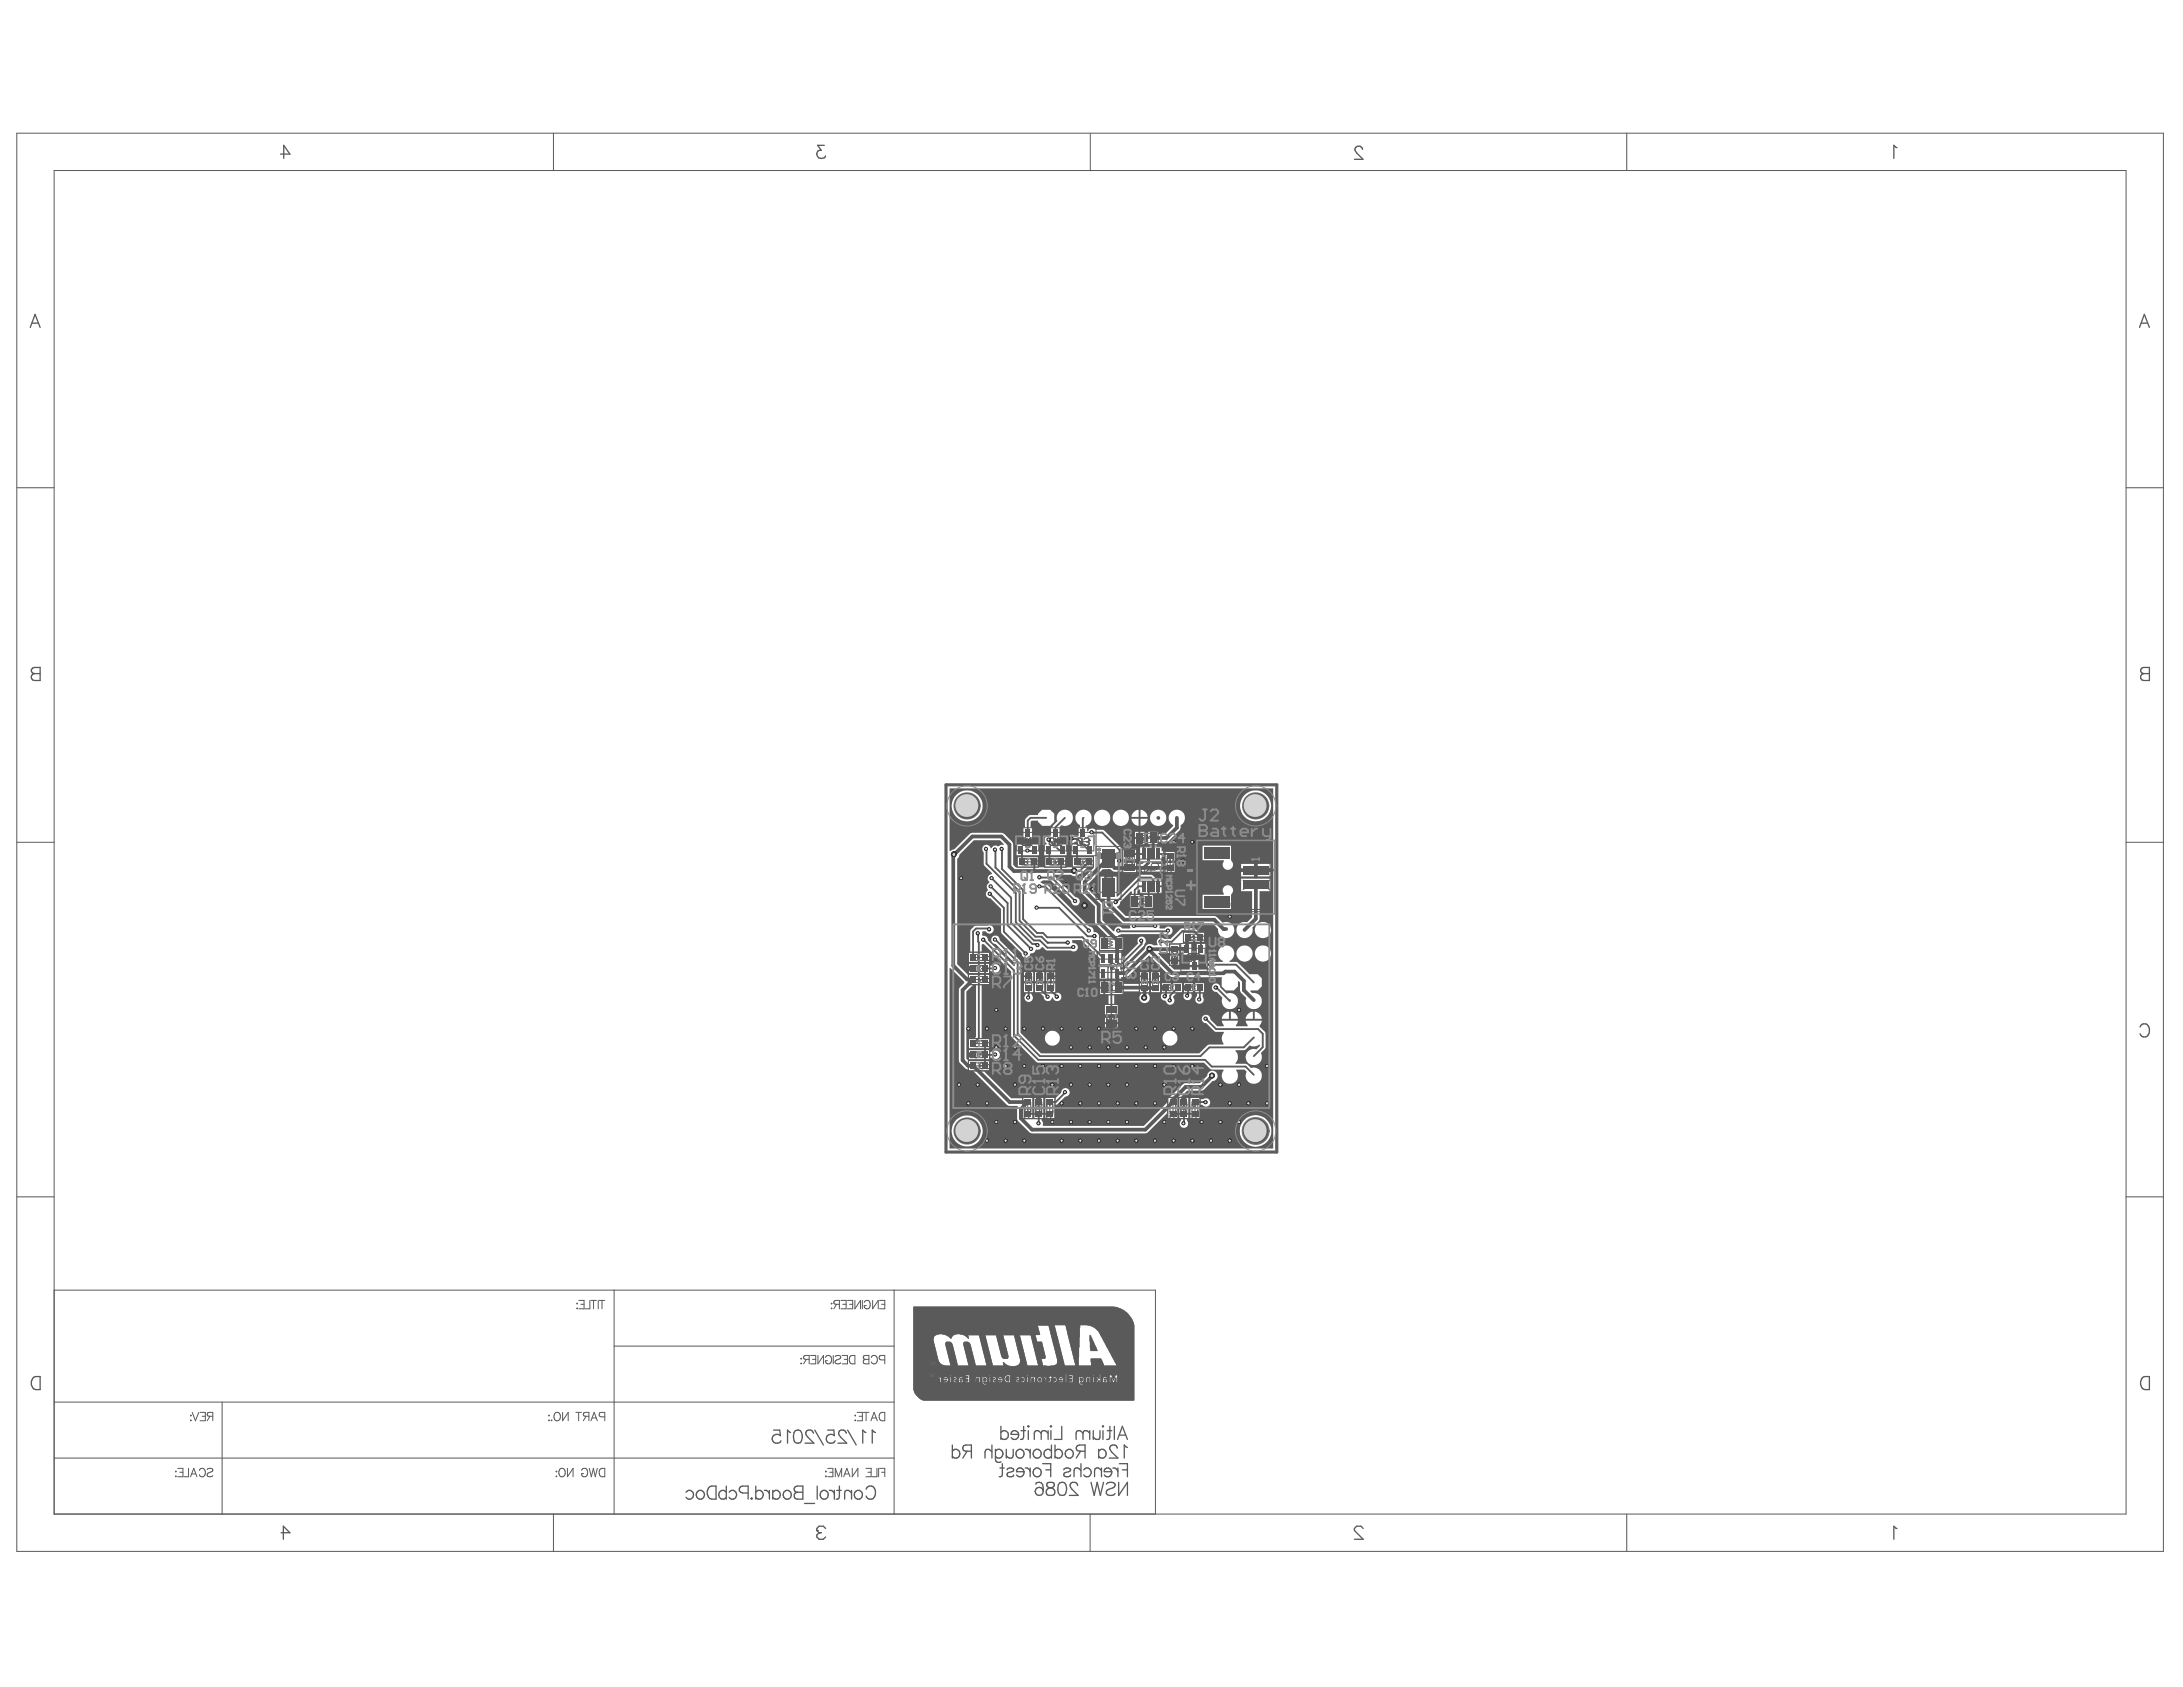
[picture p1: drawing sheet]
<svg xmlns="http://www.w3.org/2000/svg" width="279mm" height="216mm" viewBox="0 0 279 216" stroke-linecap="round" stroke-linejoin="round" font-family="sans-serif">
<g fill="none" stroke="#787878" stroke-width=".43">
<path d="M121.1 100.4h42.3v47h-42.3z"/>
<circle cx="123.8" cy="103.1" r="1.53"/>
<circle cx="160.7" cy="103.1" r="1.53"/>
<circle cx="123.8" cy="144.7" r="1.53"/>
<circle cx="160.7" cy="144.7" r="1.58"/>
</g>
<g fill="#d2d2d2">
<circle cx="123" cy="112.4" r=".16"/>
<circle cx="123.9" cy="131.6" r=".16"/>
<circle cx="122.7" cy="138.8" r=".17"/>
<circle cx="123.9" cy="141.2" r=".17"/>
<circle cx="126.3" cy="131.6" r=".16"/>
<circle cx="125.1" cy="138.8" r=".16"/>
<circle cx="126.3" cy="141.2" r=".16"/>
<circle cx="126.3" cy="146" r=".16"/>
<circle cx="127.5" cy="129.3" r=".16"/>
<circle cx="128.7" cy="131.6" r=".16"/>
<circle cx="127.5" cy="134" r=".16"/>
<circle cx="128.7" cy="136.4" r=".16"/>
<circle cx="127.5" cy="143.6" r=".16"/>
<circle cx="128.7" cy="146" r=".16"/>
<circle cx="131.1" cy="131.6" r=".16"/>
<circle cx="129.9" cy="134" r=".16"/>
<circle cx="131.1" cy="136.4" r=".16"/>
<circle cx="129.9" cy="138.8" r=".16"/>
<circle cx="129.9" cy="143.6" r=".16"/>
<circle cx="131.1" cy="146" r=".16"/>
<circle cx="133.5" cy="131.6" r=".16"/>
<circle cx="133.5" cy="136.4" r=".16"/>
<circle cx="135.9" cy="131.6" r=".16"/>
<circle cx="135.9" cy="136.4" r=".16"/>
<circle cx="134.7" cy="138.8" r=".16"/>
<circle cx="135.9" cy="141.2" r=".16"/>
<circle cx="134.7" cy="143.6" r=".16"/>
<circle cx="135.9" cy="146" r=".16"/>
<circle cx="138.3" cy="131.6" r=".16"/>
<circle cx="137.1" cy="134" r=".16"/>
<circle cx="138.3" cy="136.4" r=".16"/>
<circle cx="137.1" cy="138.8" r=".16"/>
<circle cx="138.3" cy="141.2" r=".16"/>
<circle cx="137.1" cy="143.6" r=".16"/>
<circle cx="138.3" cy="146" r=".16"/>
<circle cx="140.7" cy="131.6" r=".16"/>
<circle cx="139.5" cy="134" r=".16"/>
<circle cx="140.6" cy="136.4" r=".16"/>
<circle cx="139.5" cy="138.8" r=".16"/>
<circle cx="140.6" cy="141.2" r=".16"/>
<circle cx="139.5" cy="143.6" r=".16"/>
<circle cx="140.6" cy="146" r=".16"/>
<circle cx="141.8" cy="134" r=".16"/>
<circle cx="143" cy="136.4" r=".16"/>
<circle cx="141.8" cy="138.8" r=".16"/>
<circle cx="143" cy="141.2" r=".16"/>
<circle cx="141.8" cy="143.6" r=".16"/>
<circle cx="143" cy="146" r=".16"/>
<circle cx="145.4" cy="131.6" r=".16"/>
<circle cx="144.2" cy="134" r=".16"/>
<circle cx="145.4" cy="136.4" r=".16"/>
<circle cx="144.2" cy="138.8" r=".16"/>
<circle cx="145.4" cy="141.2" r=".16"/>
<circle cx="144.2" cy="143.6" r=".16"/>
<circle cx="145.4" cy="146" r=".16"/>
<circle cx="147.8" cy="131.6" r=".16"/>
<circle cx="146.6" cy="134" r=".16"/>
<circle cx="147.8" cy="136.4" r=".16"/>
<circle cx="147.8" cy="141.2" r=".16"/>
<circle cx="147.8" cy="146" r=".16"/>
<circle cx="150.2" cy="107.8" r=".16"/>
<circle cx="150.2" cy="131.6" r=".16"/>
<circle cx="149" cy="134" r=".16"/>
<circle cx="150.2" cy="136.4" r=".16"/>
<circle cx="149" cy="138.8" r=".16"/>
<circle cx="149" cy="143.6" r=".16"/>
<circle cx="150.2" cy="146" r=".16"/>
<circle cx="152.6" cy="107.8" r=".16"/>
<circle cx="151.4" cy="110.1" r=".16"/>
<circle cx="152.6" cy="131.6" r=".16"/>
<circle cx="152.6" cy="136.4" r=".16"/>
<circle cx="152.6" cy="146" r=".16"/>
<circle cx="153.8" cy="143.6" r=".16"/>
<circle cx="155" cy="146" r=".17"/>
<circle cx="157.4" cy="117.3" r=".16"/>
<circle cx="156.2" cy="138.8" r=".17"/>
<circle cx="157.4" cy="141.2" r=".17"/>
<circle cx="156.2" cy="143.6" r=".17"/>
<circle cx="157.4" cy="146" r=".17"/>
<circle cx="158.6" cy="129.2" r=".16"/>
<circle cx="158.6" cy="138.8" r=".17"/>
<circle cx="159.8" cy="141.2" r=".17"/>
<circle cx="158.6" cy="143.6" r=".17"/>
<circle cx="162.2" cy="136.4" r=".17"/>
<circle cx="162.2" cy="141.2" r=".17"/>
<circle cx="139.8" cy="113.8" r=".14"/>
<circle cx="136.4" cy="113.2" r=".15"/>
<circle cx="138.8" cy="115.9" r=".21"/>
<circle cx="126.6" cy="118.9" r=".15"/>
<circle cx="143.2" cy="110.2" r=".14"/>
<circle cx="137.1" cy="107.3" r=".14"/>
<circle cx="139.7" cy="106.5" r=".15"/>
<circle cx="141.8" cy="109.8" r=".2"/>
<circle cx="134.2" cy="107.4" r=".14"/>
<circle cx="133" cy="113.4" r=".16"/>
<circle cx="133" cy="112.3" r=".15"/>
<circle cx="131.5" cy="108.9" r=".15"/>
<circle cx="126.8" cy="113.4" r=".16"/>
<circle cx="126.9" cy="112.4" r=".15"/>
<circle cx="126.7" cy="114.4" r=".14"/>
<circle cx="122.1" cy="109.4" r=".2"/>
<circle cx="137.5" cy="111.4" r=".2"/>
<circle cx="136.3" cy="139.8" r=".14"/>
<circle cx="154.3" cy="130.4" r=".14"/>
<circle cx="125.1" cy="119.4" r=".14"/>
<circle cx="127.3" cy="120.2" r=".16"/>
<circle cx="125.8" cy="120.3" r=".14"/>
<circle cx="127.4" cy="123.9" r=".14"/>
<circle cx="131.2" cy="122" r=".15"/>
<circle cx="128.2" cy="108.6" r=".14"/>
<circle cx="136.7" cy="120.6" r=".15"/>
<circle cx="137.4" cy="121.2" r=".15"/>
<circle cx="132.8" cy="121" r=".14"/>
<circle cx="131.9" cy="121.4" r=".15"/>
<circle cx="153.5" cy="127.9" r=".15"/>
<circle cx="151.9" cy="127.4" r=".14"/>
<circle cx="149.7" cy="128" r=".14"/>
<circle cx="149.1" cy="127.5" r=".14"/>
<circle cx="135.2" cy="127.5" r=".14"/>
<circle cx="134.1" cy="127.5" r=".15"/>
<circle cx="131.6" cy="127.7" r=".15"/>
<circle cx="126.2" cy="108.6" r=".15"/>
<circle cx="127.4" cy="108.7" r=".15"/>
<circle cx="127.4" cy="134.9" r=".14"/>
<circle cx="132.9" cy="143.8" r=".14"/>
<circle cx="151.5" cy="143.8" r=".14"/>
<circle cx="155.1" cy="137.7" r=".21"/>
<circle cx="146.4" cy="127.7" r=".2"/>
<circle cx="154.3" cy="141.1" r=".14"/>
<circle cx="147.8" cy="118.5" r=".15"/>
<circle cx="145.1" cy="118.5" r=".15"/>
<circle cx="139.4" cy="119.1" r=".16"/>
<circle cx="132.7" cy="116.2" r=".16"/>
<circle cx="143.1" cy="119.1" r=".16"/>
<circle cx="140.1" cy="119.8" r=".14"/>
<circle cx="142.8" cy="115.4" r=".14"/>
<circle cx="141.8" cy="113.6" r=".21"/>
<circle cx="137.6" cy="115.3" r=".15"/>
<circle cx="146.1" cy="120.4" r=".14"/>
<circle cx="149.5" cy="119.1" r=".15"/>
<circle cx="147.1" cy="121.4" r=".2"/>
<circle cx="148.5" cy="120.5" r=".15"/>
<circle cx="154.9" cy="123.5" r=".15"/>
<circle cx="155.6" cy="126.4" r=".14"/>
</g>
<g fill="none" stroke="#5a5a5a" stroke-width=".24">
<path d="M121.1 100.4h42.3v47h-42.3z"/>
<circle cx="123.8" cy="103.1" r="1.53"/>
<circle cx="160.7" cy="103.1" r="1.53"/>
<circle cx="123.8" cy="144.7" r="1.53"/>
<circle cx="160.7" cy="144.7" r="1.53"/>
</g>
<g fill="none" stroke="#5a5a5a" stroke-width=".13">
<path d="M2.2 17h274.7v181.5h-274.7zM70.8 17v4.8M139.5 17.1v4.8M208.2 17v4.8M6.9 21.8h265.2v172h-265.2zM2.2 62.4h4.7M272.1 62.4h4.8M2.2 107.8h4.7M129.8 105.9h3.4v3.6h-3.4zM130.2 109.6h2.7v1.4h-2.7zM130.8 109.9h1.5v.8h-1.5zM131.1 107.7h.9"/>
<path d="M131.2 110.3h.7M131.5 107.2v1M131.5 109.9v.8M133.4 105.9h3.4v3.6h-3.4zM133.7 109.6h2.7v1.4h-2.7zM134.3 109.9h1.5v.8h-1.5zM134.6 107.7h.9M134.7 110.3h.7M135.1 107.2v1M135.1 109.9v.8M137.2 109.6h2.8v1.4h-2.8zM137.8 109.9h1.6v.8h-1.6z"/>
<path d="M138.1 107.7h1M138.2 110.3h.8M138.6 107.2v1M138.6 109.9v.8M140.3 108.3h3.2v6.8h-3.2v-9.2h-3.4v3.6h3.4M140.7 109.2h2.4v5h-2.4zM140.7 119.9h3v1.7h-3zM141.4 111.7h1M141.9 111.2v1M143.7 108.7h1.8v3h-1.8zM144 109.3h1.2v1.8h-1.2zM144.4 110.4l-.1-.1 .1-.3h.3l.1 .1-.1 .3"/>
<path d="M144.6 114.5h3v1.7h-3zM145.2 114.8h1.9v1.1h-1.9zM145.2 106.4h3v1.7h-3zM145.7 108.4h3.2v5.9h-3.2zM145.8 106.6h1.8v1.2h-1.8zM145.9 109.9h2.8v2.9h-2.8zM146.3 115.2l-.3-.1-.1 .1v.3l.3 .1 .1-.1M146.8 111.4h1M146.9 107.1l-.3-.1-.1 .1v.3l.3 .1 .1-.1M147.3 110.9v.9M149.1 108.9h1.3v2.8h-1.3zM149.4 110.3h.8"/>
<path d="M149.4 109.6h.8v1.5h-.8zM149.8 109.9v.8M151.5 119.3h2.7v1.3h-2.7zM152.1 119.6h1.5v.7h-1.5zM152.4 120h.8M152.8 119.6v.7M153.5 107.8h9.4v8.9h-9.4zM272.1 107.8h4.8M123.9 121.9h2.8v1.3h-2.8zM123.9 123.3h2.8v1.3h-2.8zM123.9 124.7h2.8v1.3h-2.8zM123.9 132.9h2.8v1.3h-2.8z"/>
<path d="M123.9 134.3h2.8v1.3h-2.8zM123.9 135.7h2.8v1.4h-2.8zM124.6 123.6h1.5v.7h-1.5zM124.6 125h1.5v.7h-1.5zM124.6 122.1h1.5v.8h-1.5zM124.6 133.2h1.5v.7h-1.5zM124.6 134.6h1.5v.8h-1.5zM124.6 136h1.5v.8h-1.5zM124.9 122.5h.8M124.9 136.4h.8M124.9 133.6h.8M124.9 125.3h.8"/>
<path d="M125.3 122.1v.8M125.3 125v.7M125.3 133.2v.7M125.3 136v.8M125.5 134.9l-.3-.1-.1 .1v.2l.3 .1 .1-.1M125.5 123.8l-.3-.1-.1 .1v.3l.3 .1 .1-.1M131 124.3h1.3v2.8h-1.3zM131.3 124.9h.7v1.5h-.7zM131.5 125.9l-.1-.1 .1-.3h.3l.1 .1-.1 .3M132.4 124.3h1.3v2.8h-1.3zM132.7 124.9h.8v1.5h-.8zM132.9 125.9l-.1-.1 .1-.3h.3l.1 .1-.1 .3"/>
<path d="M133.8 124.3h1.3v2.8h-1.3zM134.1 125.7h.8M134.1 124.9h.8v1.5h-.8zM134.5 125.3v.8M140.4 121.8h3.4v3.5h-3.4zM140.7 122.7h2.9v1.7h-2.9zM140.7 125.5h3v1.8h-3zM141.3 120.2h1.9v1.2h-1.9zM141.3 125.8h1.9v1.2h-1.9zM141.3 128.5h1.8v3.1h-1.8zM141.6 123.6h1M141.6 129.1h1.2v1.9h-1.2z"/>
<path d="M141.8 130.1h.9M142.1 123.1v1M142.2 129.6v.9M142.4 126.3l-.2-.1-.1 .1v.3h.2l.1-.1M142.4 120.6l-.2-.1-.1 .1v.3l.2 .1 .1-.1M145.8 124.3h1.3v2.8h-1.3zM146.1 124.9h.8v1.5h-.8zM146.3 125.9l-.1-.1 .1-.3h.3l.1 .1-.1 .3M147.2 124.3h1.4v2.8h-1.4zM147.5 124.9h.8v1.5h-.8zM147.7 125.9l-.1-.1 .1-.3h.3l.1 .1-.1 .3M148.6 125.8h2.8v1.3h-2.8z"/>
<path d="M149.2 126h1.5v.8h-1.5zM149.7 120.8h1.3v2.7h-1.3zM150 121.4h.7v1.5h-.7zM150.2 126.3l-.3-.1-.1 .1v.3h.3l.1-.1M150.2 122l-.1 .2 .1 .1h.3l.1-.2-.1-.1M151.1 120.7h3.4v3.6h-3.4zM151.5 125.8h2.7v1.3h-2.7zM152.1 126h1.5v.8h-1.5zM152.3 122.5h1M152.8 122.1v.9M153 126.3l-.2-.1-.1 .1v.3h.2l.1-.1M2.2 153.2h4.7"/>
<path d="M130.9 140.4h1.3v2.8h-1.3zM131.2 141.8h.7M131.2 141h.7v1.5h-.7zM131.5 141.4v.8M132.3 140.4h1.3v2.8h-1.3zM132.6 141h.7v1.5h-.7zM132.8 142l-.1-.1 .1-.3h.3l.1 .1-.1 .3M133.7 140.4h1.3v2.8h-1.3zM134 141.8h.7M134 141h.7v1.5h-.7zM134.4 141.4v.8M149.5 140.4h1.3v2.8h-1.3z"/>
<path d="M149.7 141.8h.8M149.7 141h.8v1.5h-.8zM150.1 141.4v.8M150.9 140.4h1.3v2.8h-1.3zM151.2 141h.7v1.5h-.7zM151.4 142l-.1-.1 .1-.3h.3l.1 .1-.1 .3M152.3 140.4h1.3v2.8h-1.3zM152.6 141.8h.7M152.6 141h.7v1.5h-.7zM152.9 141.4v.8M272.1 153.2h4.8M6.9 165.1h141v28.7"/>
<path d="M6.9 179.4h107.5M28.4 179.4v14.4M73.8 166.8h.1zM73.9 167.4v.1zM74.1 166.4h.7v1.1h-.7M74.3 166.9h.5M75.5 166.4v1.1h-.6M75.6 166.4h.7M76 166.4v1.1M76.6 166.4v1.1M76.7 166.4h.7M77 166.4v1.1"/>
<path d="M78.6 172.3h35.8M78.6 165.1v28.7M102.5 174.5h.1zM102.5 173.8l.1 .1h-.1zM103.2 174l-.4 .5M103.6 174l-.7-.1-.1-.1 .1-.2 .2-.1h.5v1M103.7 173.5h.7v1h-.7M104 174h.4M104.7 173.5v1l.7-1v1M105.7 173.7a.39 .39 0 0 1 .4-.2 .39 .39 0 0 1 .3 .4v.2a.38 .38 0 0 1-.4 .5 .38 .38 0 0 1-.3-.5h.2M106.4 166.8h.1zM106.4 167.4v.1z"/>
<path d="M106.6 173.5v1M106.9 173.6a.4 .4 0 0 1 .4-.2 .4 .4 0 0 1 .3 .3l-.1 .2-.6 .2v.3a.5 .5 0 0 0 .7 0M107.1 166.9l-.4 .6M107.4 166.9h-.6l-.1-.2 .1-.2 .2-.1h.4v1.1M107.6 166.4h.7v1.1h-.7M107.8 173.5h.7v1h-.7M107.9 166.9h.4M108.1 174h.4M108.5 166.4h.6v1.1h-.6M108.7 166.9h.4M108.8 173.6l.3-.1h.3v1h-.3a.6 .6 0 0 1-.3-.9zM109.4 166.4v1.1l.7-1.1v1.1"/>
<path d="M110.4 166.4v1.1M110.5 173.6l.3-.1h.4v1h-.4l-.3-.1v-.2l.3-.2-.3-.1zM110.6 166.7a.39 .39 0 0 1 .5-.3 .39 .39 0 0 1 .3 .4v.3a.38 .38 0 0 1-.4 .4 .38 .38 0 0 1-.4-.4h.3M110.8 174h.4M111.5 173.7a.39 .39 0 0 1 .5-.2 .39 .39 0 0 1 .3 .4v.2a.39 .39 0 0 1-.3 .4 .39 .39 0 0 1-.5-.2M111.7 166.4v1.1l.7-1.1v1.1M112.6 166.4h.6v1.1h-.6M112.8 166.9h.4M113.2 174h-.6l-.1-.2 .1-.2 .2-.1h.4v1M114.4 165.1v28.7M116.9 176.6h3.4M116.9 176.7h3.4"/>
<path d="M116.9 176.8h3.4M116.9 176.9h3.4M116.9 176h2M116.9 176.1h2M116.9 176.2h2M116.9 176.3h3.2M116.9 176.4h3.2M116.9 176.4h3.3M116.9 176.5h3.4M116.9 170.9h2.8M116.9 170.9h2.7M116.9 171h2.7"/>
<path d="M116.9 171h2.6M116.9 171.1h2.6M116.9 171.2h2.6M116.9 171.3h2.6M116.9 171.3h2.5M116.9 171.4h2.5M116.9 171.5h2.5M116.9 171.6h2.5M116.9 171.6h2.6M116.9 171.7h2.6M116.9 171.8h2.6M116.9 171.9h2.6"/>
<path d="M116.9 172h2.6M116.9 172h2.7M116.9 172.1h2.7M116.9 172.2h2.7M116.9 172.3h2.7M116.9 172.4h2.7M116.9 174.7h2M116.9 174.8h2M116.9 172.8h2.9M116.9 172.9h2.9M116.9 173h2.9M116.9 173.1h2.9"/>
<path d="M116.9 173.2h3M116.9 173.3h3M116.9 173.4h3M116.9 173.5h3M116.9 173.6h3.1M116.9 173.7h3.1M116.9 173.8h3.1M116.9 173.9h3.1M116.9 174h3.1M116.9 174.1h3.1M116.9 174.1h3.2M116.9 174.2h3.2"/>
<path d="M116.9 174.3h3.2M116.9 174.3h3.3M116.9 174.4h2M116.9 174.5h2M116.9 174.6h2M116.9 172.4h2.8M116.9 172.5h2.8M116.9 172.6h2.8M116.9 172.7h2.8M116.9 169.8h15.9M116.9 169.9h16M116.9 170h16"/>
<path d="M116.9 170.1h16M116.9 170.2h16M116.9 170.3h16.1M116.9 170.4h16.1M116.9 170.5h16.1M116.9 170.6h16.1M116.9 170.7h16.1M116.9 170.7h3.2M116.9 170.8h3M116.9 177.1h8.8M116.9 175.9h2M116.9 172.8h2.8"/>
<path d="M116.9 170.8h2.9M116.9 169.6h18M116.9 169.6h15.9M116.9 169.7h15.9M116.9 174.8h12.2M116.9 177h8.8M116.9 177.1h8.9M116.9 177.2h9M116.9 174.9h12.5M116.9 177.2h28.2M116.9 177.3h28.2M116.9 177.4h28.2"/>
<path d="M116.9 177.5h28.2M116.9 177.6h28.2M116.9 177.7h28.2M116.9 177.8h28.2M116.9 177.9h28.2M116.9 174.9h28.2M116.9 175h28.2M116.9 175.1h28.2M116.9 175.2h28.2M116.9 175.3h28.2M116.9 175.4h28.2M116.9 175.5h28.2"/>
<path d="M116.9 175.6h28.2M116.9 175.7h28.2M116.9 175.8h28.2M116.9 175.9h28.2M116.9 169h28M116.9 169.1h28M116.9 169.1h28.1M116.9 169.2h28.1M116.9 169.3h28.1M116.9 169.4h28.2M116.9 169.5h28.2M116.9 169.6h28.2"/>
<path d="M116.9 167.3h25.7M116.9 167.3h26M116.9 167.4h26.1M116.9 167.4h26.3M116.9 167.5h26.4M116.9 167.5h26.5M116.9 167.5h26.6M116.9 167.6h26.7M116.9 167.6h26.8M116.9 167.7h26.9M116.9 167.8h27M116.9 167.8h27.1"/>
<path d="M116.9 167.9h27.1M116.9 167.9h27.2M116.9 168h27.3M116.9 168.1h27.4M116.9 168.2h27.5M116.9 168.3h27.5M116.9 168.3h27.6M116.9 168.4h27.6M116.9 168.4h27.7M116.9 168.5h27.7M116.9 168.5h27.8M116.9 168.6h27.8"/>
<path d="M116.9 168.6h27.9M116.9 168.7h27.9M116.9 168.8h27.9M116.9 168.9h28M117 177.9h28.1M117 178h28.1M117 178.1h28.1M117 178.2h28.1M117.1 178.2h28M117.1 178.3h28M117.2 178.4h27.9M117.2 178.5h27.9"/>
<path d="M117.3 178.5h27.8M117.3 178.6h27.8M117.4 178.6h27.7M117.4 178.7h27.7M117.5 178.7h27.6M117.5 178.8h27.6M117.6 178.8h27.5M117.6 178.9h27.5M117.7 178.9h27.4M117.7 179h27.4M117.8 179h27.3M117.9 179.1h27.2"/>
<path d="M118 179.2h27.1M118.1 179.2h27M119 176h.1M119 176.1h.1M119 176.2h.1M119 174.7h.1M119 174.8h.1M119 174.5h.1M119 174.6h.1M119 174.4h.2M119 175.9h.2M119 176h.2"/>
<path d="M119 174.5h.2M119.1 176h.1M119.1 176.1h.1M119.1 174.6h.1M119.2 176.2h.1M119.2 174.7h.1M119.2 174.8h.1M119.2 176.1h.1M119.2 174.6h.1M119.4 176h.2M119.4 176.1h.2M119.4 176.2h.2"/>
<path d="M119.4 174.7h.2M119.4 174.8h.2M119.4 174.4h.1M119.4 174.4h.2M119.4 174.5h.2M119.4 174.6h.2M119.4 175.9h.1M119.6 176h2M119.6 176.1h3.9M119.6 176.1h4.3M119.6 176.2h4.3M119.6 176.2h.5"/>
<path d="M119.7 174.7h1M119.7 174.8h1.2M119.7 174.4h.5M119.7 174.5h.6M119.7 174.6h.7M119.7 174.6h.8M119.7 174.7h.9M119.8 174.4h.4M119.8 175.9h16.5M120.2 176.2h.1M120.3 176.3h.1M120.5 176.6h.2"/>
<path d="M120.5 176.7h.7M120.5 176.7h.6M120.5 176.8h.3M120.5 176.9h.3M120.5 176.2h.4M120.5 176.3h.3M120.5 176.4h.3M120.5 176.4h.2M120.5 176.5h.2M120.6 170.7h1.8M120.8 176.8h.3M120.9 176.4h.2"/>
<path d="M120.9 176.4h.3M120.9 176.5h.3M120.9 170.8h1.3M121 172h.8M121.1 171.8h.6M121.1 171.9h.7M121.1 172h.8M121.1 172.1h.8M121.1 172.2h.8M121.1 170.8h1M121.1 172.3h.8M121.1 172.3h.9"/>
<path d="M121.1 172.4h.9M121.1 170.9h.9M121.1 171.7h.5M121.1 172.5h.9M121.1 172.6h.9M121.2 176.9h.4M121.2 176.2h.4M121.2 172.8h.9M121.2 172.7h.8M121.2 172.7h.9M121.2 176.3h.4M121.2 170.9h.7"/>
<path d="M121.2 172.9h.9M121.2 173h.9M121.3 176.8h.3M121.3 176.3h.3M121.3 173h.8M121.3 173.1h.9M121.3 173.2h.9M121.3 176.7h.3M121.3 176.4h.3M121.3 171h.6M121.3 173.3h.9M121.3 173.4h.9"/>
<path d="M121.4 176.6h.2M121.4 176.7h.2M121.4 176.5h.2M121.4 173.4h.8M121.4 173.5h.8M121.4 173.6h.8M121.4 171h.5M121.4 173.7h.9M121.4 173.8h.9M121.5 171.1h.3M121.5 173.8h.8M121.5 173.9h.8"/>
<path d="M121.5 174h.8M121.5 174h.9M121.5 174.1h.9M121.6 171.2h.2M121.6 174.2h.8M121.6 174.3h.8M121.6 174.4h.8M121.6 174.4h.9M121.6 174.5h.9M121.7 171.3h.1M121.7 174.7h.8M121.7 174.6h.8"/>
<path d="M121.7 174.8h.8M121.8 176.6h.2M121.8 176.7h.2M121.8 176.8h.2M121.8 176.9h.3M121.8 176h1.7M121.8 176.2h.2M121.8 176.3h.2M121.8 176.4h.5M121.8 176.5h.4M121.8 176.5h.3M121.8 176h4.8"/>
<path d="M122.2 176.7h.5M122.2 176.8h.5M122.3 176.6h.4M122.4 176.2h.4M122.4 176.3h.4M122.4 176.6h.3M122.5 176.8h.2M122.5 176.9h.2M122.5 176.3h.2M122.5 176.4h.2M122.5 176.5h.2M122.9 176.6h.2"/>
<path d="M122.9 176.7h.2M122.9 176.7h.3M122.9 176.9h.1M122.9 176.4h.6M122.9 176.5h.6M122.9 176.8h.2M122.9 176.4h.3M122.9 170.7h10.1M123.2 176.9h.3M123.2 176.2h.7M123.2 176.5h.7M123.2 170.8h9.9"/>
<path d="M123.3 176.3h.6M123.3 176.4h.2M123.3 176.6h.6M123.3 176.7h.6M123.3 176.8h.6M123.3 176.8h.2M123.3 176.9h.2M123.3 171.8h.7M123.3 171.9h.8M123.3 172h.8M123.3 172h.9M123.3 172.1h.9"/>
<path d="M123.3 172.2h.9M123.3 170.8h9.2M123.4 171.8h.6M123.4 172.2h.8M123.4 172.3h.8M123.4 172.3h.9M123.4 172.4h.9M123.4 170.9h.5M123.4 171.7h.5M123.4 172.5h.9M123.4 172.6h.9M123.5 172.6h.8"/>
<path d="M123.5 172.7h.8M123.5 172.8h.8M123.5 170.9h.4M123.5 172.9h.9M123.6 171h.3M123.6 173h.8M123.6 173.1h.8M123.6 173.2h.8M123.6 173.3h.9M123.7 171h.2M123.7 173.4h.8M123.7 173.5h.8"/>
<path d="M123.7 171.1h.2M123.7 173.6h.8M123.7 173.7h.9M123.8 171.1h.1M123.8 173.8h.8M123.8 173.9h.8M123.8 171.2h.1M123.8 174h.8M123.8 174h.9M123.8 174.1h.9M123.9 171.2h.1M123.9 174.1h.8"/>
<path d="M123.9 174.2h.8M123.9 174.3h.8M123.9 171.3h.1M123.9 174.4h.8M123.9 174.4h.9M123.9 174.5h.9M124 174.5h.8M124 174.6h.8M124 174.7h.8M124 174.8h.8M124.1 176.6h.7M124.1 176.7h.7"/>
<path d="M124.1 176.8h.7M124.1 176.9h.7M124.1 176h2.5M124.1 176.1h4.6M124.1 176.1h4.5M124.1 176.2h4.5M124.1 176.2h.8M124.1 176.3h.8M124.1 176.3h.7M124.1 176.4h.7M124.1 176.5h.7M125 176.6h.3"/>
<path d="M125 176.7h.3M125 176.8h.3M125 176.9h.3M125 176.5h.3M125 176.4h.2M125.2 176.2h.1M125.4 170.9h.7M125.4 171h.7M125.4 171.1h.7M125.4 171.2h.7M125.4 176.6h.3M125.4 176.7h.3"/>
<path d="M125.4 176.8h.3M125.4 176.9h.3M125.4 176.2h.3M125.4 176.3h.3M125.4 176.4h.3M125.4 176.5h.3M125.4 171.2h.8M125.4 171.3h.8M125.4 171.4h.8M125.5 171.4h.7M125.5 171.5h.7M125.5 171.6h.7"/>
<path d="M125.5 171.6h.8M125.5 171.7h.8M125.6 171.8h.7M125.6 171.9h.7M125.6 172h.8M125.6 172.1h.8M125.7 172.2h.7M125.7 172.3h.7M125.7 172.4h.8M125.7 172.5h.8M125.8 172.6h.7M125.8 172.7h.7"/>
<path d="M125.8 172.8h.7M125.8 172.9h.7M125.9 176.6h.3M125.9 176.9h.1M125.9 176.2h.1M125.9 176.5h.3M125.9 172.9h.7M125.9 173h.7M125.9 173.1h.7M125.9 176.7h.3M125.9 176.4h.3M125.9 173.2h.7"/>
<path d="M125.9 173.3h.7M125.9 177h12.2M126 176.8h.1M126 176.4h.1M126 173.3h.7M126 173.4h.7M126 173.5h.7M126 177.1h.2M126 173.6h.7M126 173.7h.7M126.1 173.7h.7M126.1 173.8h.7"/>
<path d="M126.1 173.9h.7M126.1 174h.7M126.2 174.1h.7M126.2 174.2h.7M126.2 176.9h.4M126.2 174.3h.7M126.2 174.4h.7M126.3 176.2h.3M126.3 174.5h.7M126.3 174.6h.7M126.3 177.2h11.9M126.3 176.9h.3"/>
<path d="M126.3 176.3h.3M126.3 174.7h.7M126.3 174.8h.7M126.3 177.1h11.8M126.3 177.1h11.9M126.4 176.8h.2M126.4 176.3h.2M126.4 176.4h.2M126.4 176.6h.2M126.4 176.7h.2M126.4 176.5h.2M126.8 176.6h.2"/>
<path d="M126.8 176.7h.2M126.8 176.8h.2M126.8 176.9h.3M126.8 176h2M126.8 176h1.9M126.8 176.2h.2M126.8 176.3h.2M126.8 176.3h.3M126.8 176.4h.5M126.8 176.5h.5M126.8 176.5h.3M126.8 176h4.6"/>
<path d="M126.8 176.6h.3M127.2 176.7h1M127.2 176.7h.9M127.2 176.8h.5M127.4 176.6h.3M127.4 176.2h.4M127.5 176.3h.3M127.5 176.6h.2M127.5 176.8h.2M127.5 176.9h.2M127.5 176.9h.3M127.5 176.3h.2"/>
<path d="M127.5 176.4h.2M127.5 176.5h.2M127.6 170.9h.8M127.6 171h.8M127.6 171.1h.8M127.6 171.2h.8M127.6 171.2h.9M127.6 171.3h.9M127.6 171.4h.9M127.7 171.5h.8M127.7 171.6h.8M127.7 171.6h.9"/>
<path d="M127.7 171.7h.9M127.7 171.8h.9M127.8 176.8h.3M127.8 171.8h.8M127.8 171.9h.8M127.8 172h.9M127.8 172.1h.9M127.8 172.2h.9M127.9 176.4h.2M127.9 176.4h.3M127.9 176.5h.3M127.9 172.2h.8"/>
<path d="M127.9 172.3h.8M127.9 172.4h.8M127.9 172.5h.8M127.9 172.6h.9M128 172.6h.8M128 172.7h.8M128 172.8h.8M128 172.9h.8M128 172.9h.9M128.1 173h.8M128.1 173.1h.8M128.1 173.2h.8"/>
<path d="M128.1 173.3h.8M128.1 173.3h.9M128.2 176.9h.6M128.2 176.2h.4M128.2 173.4h.8M128.2 173.5h.8M128.2 176.9h.5M128.2 173.6h.8M128.3 176.8h.4M128.3 176.3h.3M128.3 173.7h.7M128.3 176.7h.3"/>
<path d="M128.3 176.8h.3M128.3 176.4h.2M128.3 173.8h.7M128.4 176.6h.2M128.4 176.7h.2M128.4 176.5h.1M128.4 173.8h.6M128.4 174.4h.1M128.4 174.5h.2M128.5 174.7h.4M128.5 173.9h.4M128.5 174.6h.2"/>
<path d="M128.5 174.7h.3M128.5 174.8h.5M128.7 176.3h.4M128.7 176.4h.4M128.7 176.5h.4M128.7 176.6h.4M128.8 176.6h.3M128.8 176.7h.3M128.8 176.2h.3M128.8 176.3h.3M128.9 176.7h.2M128.9 176.1h.2"/>
<path d="M129 176.8h.1M129.3 176.6h.7M129.3 176.7h.7M129.3 176.8h.7M129.3 176.9h.8M129.3 176h2.1M129.3 176.1h5M129.3 176.2h5M129.3 176.2h.7M129.3 176.3h.7M129.3 176.4h1M129.3 176.5h1"/>
<path d="M129.3 176.5h.8M129.8 170.9h.7M129.8 171h.7M129.9 171.1h.6M129.9 171.1h.7M129.9 171.2h.7M129.9 174.9h15.2M129.9 171.3h.7M129.9 171.4h.7M130 171.5h.6M130 171.5h.7M130 171.6h.7"/>
<path d="M130 171.7h.7M130 171.8h.7M130.1 171.8h.6M130.1 171.9h.7M130.1 172h.7M130.1 172.1h.7M130.1 172.2h.7M130.1 174.8h3.8M130.2 172.2h.6M130.2 172.3h.6M130.2 172.4h.6M130.2 176.7h.8"/>
<path d="M130.2 176.7h.7M130.2 176.8h.7M130.2 174.8h1.3M130.2 172.5h.7M130.2 172.6h.7M130.3 172.6h.6M130.3 172.7h.6M130.3 172.8h.6M130.3 174.7h1.1M130.3 172.8h.7M130.3 172.9h.7M130.4 176.6h.6"/>
<path d="M130.4 173h.6M130.4 173.1h.6M130.4 176.2h.3M130.4 173.2h.6M130.4 173.2h.7M130.4 173.3h.7M130.4 174.7h1M130.5 176.3h.2M130.5 173.4h.6M130.5 173.5h.6M130.5 174.6h.9M130.5 176.6h.5"/>
<path d="M130.5 176.8h.2M130.5 176.9h.2M130.5 176.4h.4M130.5 176.5h.5M130.5 173.6h.6M130.5 173.6h.7M130.5 173.7h.7M130.5 174.5h.9M130.6 173.8h.6M130.6 173.9h.6M130.6 174.4h.8M130.6 174.5h.8"/>
<path d="M130.6 174h.7M130.6 174.1h.7M130.6 174.2h.7M130.6 174.3h.7M131 176.9h.4M131 176.2h.4M131.1 176.9h.3M131.1 176.3h.3M131.1 176.8h.3M131.2 176.6h.2M131.2 176.7h.2M131.2 176.8h.2"/>
<path d="M131.2 176.4h.2M131.2 176.5h.2M131.6 176.6h.3M131.6 176.7h.3M131.6 176.8h.3M131.6 176.9h.3M131.6 176h4.7M131.6 176h2.7M131.6 176.2h.3M131.6 176.3h.3M131.6 176.4h.3M131.6 176.5h.3"/>
<path d="M131.9 170.9h.6M132 171h.5M132 171.1h.5M132 171.1h.6M132 176.6h.3M132 176.7h.3M132 176.8h.3M132 176.9h.3M132 176.4h.3M132 176.5h.3M132 171.2h.6M132 171.3h.6"/>
<path d="M132.1 176.4h.1M132.1 171.4h.5M132.1 171.5h.5M132.1 171.5h.6M132.1 171.6h.6M132.1 171.7h.6M132.2 171.7h1.1M132.2 171.8h1.1M132.2 171.9h1.1M132.2 176.2h.1M132.2 171.9h1.2M132.2 172h1.2"/>
<path d="M132.2 172.1h1.2M132.3 172.1h1.1M132.3 172.2h1.1M132.3 172.3h1.1M132.3 172.3h1.2M132.3 172.4h1.2M132.3 172.5h1.2M132.4 172.5h1.1M132.4 172.6h1.1M132.4 172.7h1.1M132.4 172.8h1.2M132.4 172.7h1.2"/>
<path d="M132.5 172.9h1.1M132.5 173h1.1M132.5 176.6h.2M132.5 176.7h.2M132.5 176.8h.3M132.5 176.9h.3M132.5 176.9h.4M132.5 176.2h.4M132.5 176.3h.3M132.5 176.4h.3M132.5 176.4h.2M132.5 176.5h.2"/>
<path d="M132.5 173.1h1.2M132.5 173.2h1.2M132.6 173.3h1.1M132.6 173.4h1.1M132.6 173.5h1.2M132.6 173.6h1.2M132.7 173.7h1.1M132.7 173.8h1.1M132.7 173.9h1M132.7 173.9h.5M132.7 174h.6M132.8 174h.5"/>
<path d="M132.8 174.1h.5M132.8 174.2h.5M132.8 174.3h.5M132.8 174.4h.6M132.9 174.4h.5M132.9 174.5h.5M132.9 174.6h.5M132.9 176.6h.3M132.9 176.7h.3M132.9 176.5h.3M132.9 174.7h.5M132.9 174.8h.6"/>
<path d="M133 176.7h.2M133 176.4h.2M133 176.8h.2M133.2 176.9h.6M133.2 176.2h.4M133.3 176.9h.5M133.3 176.3h.3M133.4 176.8h.4M133.4 176.3h.2M133.4 176.6h.4M133.4 176.7h.4M133.4 176.4h.2"/>
<path d="M133.4 176.4h.4M133.4 176.5h.4M133.7 176.2h.1M133.8 176.3h.1M134 176.6h.3M134 176.7h.3M134 176.8h.3M134 176.8h.1M134 176.9h.1M134 176.2h.2M134 176.3h.2M134 176.4h.3"/>
<path d="M134 176.5h.3M134.2 169.6h.8M134.2 169.7h.8M134.3 169.8h.7M134.3 169.9h.7M134.3 169.7h.7M134.3 170h.7M134.3 170h.8M134.3 170.1h.8M134.4 170.1h.7M134.4 170.2h.7M134.4 170.3h.7"/>
<path d="M134.4 176.9h.4M134.4 176h1.9M134.4 170.4h.7M134.4 170.5h.7M134.5 176.9h.3M134.5 170.5h.6M134.5 170.6h.6M134.5 170.6h.7M134.5 170.7h.7M134.5 174.8h10.6M134.5 176.6h.6M134.5 176.7h.6"/>
<path d="M134.5 176.8h.5M134.5 176.8h.3M134.5 176.1h1.8M134.5 176.2h1.8M134.5 176.4h.5M134.5 176.4h.6M134.5 176.5h.6M134.5 170.8h.7M134.6 170.9h.6M134.6 171h.7M134.6 171.1h.7M134.6 171.2h.7"/>
<path d="M134.7 176.2h.1M134.7 176.3h.1M134.7 171.3h.6M134.7 171.3h.7M134.7 171.4h.7M134.7 171.5h.7M134.7 171.6h.7M134.8 171.7h.6M134.8 171.7h.7M134.8 171.8h.7M134.8 171.9h.7M134.8 172h.7"/>
<path d="M134.9 172h.6M134.9 172.1h.7M134.9 172.2h.7M134.9 172.3h.7M134.9 174.8h1.3M135 172.4h.6M135 172.5h.7M135 172.6h.7M135 172.7h.7M135.1 174.7h1.1M135.1 172.8h.6M135.1 172.8h.7"/>
<path d="M135.1 172.9h.7M135.1 176.9h.4M135.1 176.2h.5M135.1 173h.7M135.1 173.1h.7M135.1 173.2h.7M135.1 173.2h.8M135.1 173.3h.8M135.2 176.9h.3M135.2 176.3h.4M135.2 173.3h.7M135.2 173.4h.7"/>
<path d="M135.2 173.5h.7M135.2 176.8h.3M135.2 176.3h.3M135.2 176.4h.3M135.2 173.6h.7M135.2 173.6h.8M135.2 173.7h.8M135.2 174.6h1M135.3 176.6h.2M135.3 176.7h.7M135.3 176.7h.6M135.3 176.4h.2"/>
<path d="M135.3 176.5h.2M135.3 173.7h.7M135.3 173.8h.7M135.3 173.9h.7M135.3 174.5h.9M135.3 174.6h.9M135.3 174h.8M135.3 174.1h.8M135.3 174.2h.8M135.3 174.3h.8M135.3 174.4h.9M135.6 176.8h.3"/>
<path d="M135.6 176.5h.4M135.7 176.4h.2M135.9 176.9h.4M136 176.2h.3M136 176.9h.3M136 176.3h.3M136.1 176.8h.2M136.1 176.3h.2M136.1 176.6h.2M136.1 176.7h.2M136.1 176.4h.2M136.1 176.5h.2"/>
<path d="M136.4 169.6h1.8M136.4 169.7h1.8M136.4 169.8h1.8M136.5 169.8h1.7M136.5 169.9h1.7M136.5 170h1.7M136.5 176.6h.7M136.5 176.7h.7M136.5 176.8h.7M136.5 176.8h.3M136.5 176.9h.3M136.5 176h.3"/>
<path d="M136.5 176.1h.3M136.5 176.1h.7M136.5 176.2h.7M136.5 176.3h.7M136.5 176.4h.3M136.5 176.5h.3M136.5 176.5h.7M136.5 170.1h1.7M136.5 170.2h1.7M136.5 175.9h4.2M136.5 176h3.4M136.6 170.2h1.6"/>
<path d="M136.6 170.3h1.6M136.6 170.4h1.6M136.6 170.5h1.6M136.6 170.6h1.6M136.7 170.7h1.5M136.7 170.8h1.5M136.7 170.9h1.5M136.7 171h1.5M136.8 171h1.4M136.8 171.1h1.4M136.8 171.2h1.3M136.8 171.3h1.3"/>
<path d="M136.8 171.4h1.3M136.9 171.4h1.2M136.9 171.5h1.2M136.9 171.6h1.2M136.9 171.7h1.2M137 171.8h1.1M137 171.9h1.1M137 172h1.1M137 172.1h1.1M137.1 172.2h1M137.1 172.3h1M137.1 172.4h1"/>
<path d="M137.1 172.5h1M137.2 172.6h.9M137.2 172.7h.9M137.2 172.8h.9M137.2 172.9h.9M137.3 172.9h.8M137.3 173h.8M137.3 173.1h.8M137.3 173.2h.8M137.3 173.3h.8M137.3 176.6h.8M137.3 176.7h.8"/>
<path d="M137.3 176.8h.8M137.3 176.9h.8M137.3 176h2.6M137.3 176.1h3.4M137.3 176.2h3.4M137.3 176.2h.8M137.3 176.3h.8M137.3 176.4h.8M137.3 176.5h.8M137.3 173.4h.8M137.3 173.5h.8M137.4 173.5h.7"/>
<path d="M137.4 173.6h.7M137.4 173.7h.7M137.4 173.7h.6M137.4 173.8h.6M137.4 173.9h.6M137.5 173.9h.5M137.5 174h.5M137.5 174.1h.5M137.5 174.2h.5M137.6 174.3h.4M137.6 174.4h.4M137.6 174.5h.4"/>
<path d="M137.6 174.6h.4M137.7 174.7h.3M137.7 174.8h.3M138.3 176.6h.2M138.3 176.7h.2M138.3 176.9h.1M138.3 176.2h.1M138.3 176.4h.2M138.3 176.5h.2M138.3 177h6.8M138.3 176.8h.1M138.3 177.1h.3"/>
<path d="M138.6 176.9h.4M138.6 176.2h.5M138.6 176.3h.4M138.6 177.2h6.5M138.7 176.8h.3M138.7 176.3h.3M138.7 177.1h6.4M138.7 176.6h.3M138.7 176.7h.3M138.7 176.4h.3M138.7 176.5h.3M139.2 176.6h.2"/>
<path d="M139.2 176.7h.2M139.2 176.8h.2M139.2 176.9h.2M139.2 176.4h.2M139.2 176.5h.2M139.2 169.6h5.9M139.4 176.2h.1M139.5 170.9h.1M139.5 171h.1M139.5 171.1h.1M139.5 171.2h.2M139.5 171.3h.2"/>
<path d="M139.5 171.4h.3M139.5 171.5h.3M139.5 171.6h.3M139.5 171.6h.4M139.5 171.7h.4M139.5 169.6h5.6M139.5 171.8h.5M139.5 171.9h.5M139.5 172h.5M139.5 172h.6M139.5 172.1h.6M139.5 172.2h.6"/>
<path d="M139.5 172.2h.7M139.5 172.3h.7M139.5 172.4h.7M139.5 172.4h.8M139.5 172.5h.8M139.6 176.6h.3M139.6 176.7h.3M139.6 176.8h.3M139.6 176.9h.3M139.6 176.2h.3M139.6 176.3h.3M139.6 176.4h.3"/>
<path d="M139.6 176.5h.3M139.6 172.8h.8M139.6 172.8h.9M139.6 172.6h.7M139.6 172.7h.8M139.6 173.9h1.3M139.6 174h1.3M139.6 174h1.4M139.6 174.1h1.4M139.6 174.2h1.4M139.6 174.2h1.5M139.6 174.3h1.5"/>
<path d="M139.6 169.7h5.5M139.7 174.7h1.6M139.7 174.8h1.6M139.7 174.3h1.4M139.7 174.4h1.4M139.7 174.5h1.5M139.7 174.6h1.5M139.7 174.7h1.5M139.8 169.7h5.3M139.9 169.8h5.2M140 169.8h5.1M140.1 176.6h.4"/>
<path d="M140.1 176.7h.3M140.1 176.8h.3M140.1 176.8h.2M140.1 176.9h.2M140.1 176.9h.1M140.1 176h.6M140.1 176.2h.2M140.1 176.3h.2M140.1 176.3h.3M140.1 176.4h.3M140.1 176.5h.4M140.1 169.9h5"/>
<path d="M140.2 170h4.9M140.3 170h4.8M140.3 170.1h4.8M140.4 170.1h4.7M140.4 170.2h4.7M140.5 176.9h.2M140.5 170.2h4.6M140.5 176.2h.2M140.5 170.3h4.6M140.5 176.8h.2M140.5 176.3h.2M140.6 176.7h.1"/>
<path d="M140.6 176.4h.1M140.6 170.4h4.5M140.6 170.5h4.5M140.7 170.5h4.4M140.7 170.6h4.4M140.8 170.7h4.3M140.8 170.8h4.3M140.9 176.6h.2M140.9 176.7h.2M140.9 176.8h.2M140.9 176.9h.2M140.9 176h1.1"/>
<path d="M140.9 176.1h1.1M140.9 176.2h1.1M140.9 176.2h.3M140.9 176.3h.3M140.9 176.4h.2M140.9 176.5h.2M140.9 170.9h4.2M140.9 175.9h4.2M140.9 176h4.2M140.9 170.8h4.2M140.9 171h4.2M141 171h4.1"/>
<path d="M141 171.1h4.1M141.1 171.2h4M141.1 171.3h4M141.2 171.4h3.9M141.2 171.5h3.9M141.3 176.9h.1M141.3 171.6h3.8M141.3 176.6h.2M141.3 176.7h.3M141.3 176.4h.3M141.3 176.4h.7M141.3 176.5h.7"/>
<path d="M141.3 171.7h3.8M141.4 176.8h.2M141.4 171.7h3.7M141.4 171.8h3.7M141.5 171.9h3.6M141.5 172h3.6M141.6 172.1h3.5M141.6 172.2h3.5M141.6 176.9h.4M141.6 176.2h.4M141.6 176.5h.4M141.6 172.3h3.5"/>
<path d="M141.7 176.9h.3M141.7 176.3h.3M141.7 176.4h.3M141.7 172.4h3.4M141.7 176.6h.3M141.7 176.7h.3M141.7 176.8h.3M141.7 172.5h3.4M141.8 172.5h3.3M141.8 172.6h3.3M141.8 172.7h3.3M141.9 172.7h3.2"/>
<path d="M141.9 172.8h3.2M142 172.9h3.1M142 173h3.1M142.1 173.1h3M142.1 173.2h3M142.2 176.6h.1M142.2 176.7h.1M142.2 176.7h.2M142.2 176.8h.2M142.2 176.9h.2M142.2 176.3h.1M142.2 176.4h.1"/>
<path d="M142.2 176.5h.1M142.2 173.2h2.9M142.2 173.3h2.9M142.2 173.4h2.9M142.3 173.4h2.8M142.3 173.5h2.8M142.3 176h.4M142.3 176.1h.4M142.3 173.6h2.8M142.4 176.1h.3M142.4 176.2h.2M142.4 173.6h2.7"/>
<path d="M142.4 173.7h2.7M142.4 176.3h.2M142.4 176.4h.2M142.4 173.8h2.7M142.5 176.5h.1M142.5 173.8h2.6M142.5 176.6h.1M142.5 173.9h2.6M142.6 173.9h2.5M142.6 174h2.5M142.6 176.9h.2M142.6 174.1h2.5"/>
<path d="M142.6 176.8h.2M142.6 174.2h2.5M142.7 176.6h.1M142.7 176.7h.1M142.7 174.2h2.4M142.7 174.3h2.4M142.7 176.4h.1M142.7 176.5h.1M142.7 174.4h2.4M142.8 176.3h.1M142.8 176.4h.1M142.8 174.4h2.3"/>
<path d="M142.8 174.5h2.3M142.9 174.6h2.2M142.9 174.7h2.2M143 174.8h2.1M143 176.6h2.1M143 176.7h2.1M143 176.8h2.1M143 176.9h2.1M143 176h2.1M143 176.1h2.1M143 176.2h2.1M143 176.3h2.1"/>
<path d="M143 176.4h2.1M143 176.5h2.1M6.9 186.6h107.5M22.5 188.3h.1zM22.5 188.9h.1zM22.7 187.9h.7v1.1h-.7M23 188.4h.4M24.1 187.9v1.1h-.6M24.4 189l.4-1.1 .4 1.1M24.4 181.1l.1 .1h-.1zM24.4 181.7l.1 .1h-.1zM24.5 188.6h.6"/>
<path d="M24.6 180.8l.4 1 .4-1M25.5 188.2a.39 .39 0 0 1 .5-.3 .39 .39 0 0 1 .3 .4v.3a.39 .39 0 0 1-.3 .4 .39 .39 0 0 1-.5-.3M25.6 180.8h.7v1h-.7M25.9 181.3h.4M26.5 188.1a.41 .41 0 0 1 .7 .1l-.1 .1-.5 .2-.1 .3a.5 .5 0 0 0 .7 0M26.9 181.3l-.4 .5M27.2 181.3l-.6-.1-.1-.1 .1-.3h.2h.4v1M70.2 181.2h.1zM70.3 181.7v.1zM70.6 181.7v.1zM70.8 193.8v4.7M71 180.9a.4 .4 0 0 1 .5-.1 .4 .4 0 0 1 .2 .4v.2a.41 .41 0 0 1-.4 .4 .41 .41 0 0 1-.4-.4z"/>
<path d="M71.2 188.3h.1zM71.2 188.9h.1zM71.6 188.1l.1-.1a.54 .54 0 0 1 .7 .3 .54 .54 0 0 1-.4 .7 .57 .57 0 0 1-.5-.3 .57 .57 0 0 1 .1-.6zM72 180.8v1l.7-1v1M72.6 187.9v1.1l.7-1.1v1.1M73.7 180.8h.7M74.1 180.8v1M74.4 188.2a.39 .39 0 0 1 .5-.3 .39 .39 0 0 1 .3 .4v.3a.38 .38 0 0 1-.4 .4 .38 .38 0 0 1-.4-.4h.3M75 181.3l-.3 .5M75.4 181.3l-.6-.1-.1-.1v-.3h.2h.5v1M75.4 187.9l.3 1.1 .2-1.1 .3 1.1 .2-1.1M75.6 181.8l.4-1 .4 1"/>
<path d="M75.8 181.5h.5M76.8 188.1l.2-.2h.4v1.1h-.4a.6 .6 0 0 1-.2-.9zM77.4 181.3h-.6l-.1-.2v-.3h.3h.4v1M105.6 188.3h.2zM105.6 188.9h.2zM105.9 187.9h.7v1.1h-.7M106.2 188.4h.4M106.9 189v-1.1l.4 1.1 .4-1.1v1.1M108 189l.4-1.1 .4 1.1M108.1 188.6h.5M109.1 187.9v1.1l.7-1.1v1.1M109.4 181.2h.1z"/>
<path d="M109.5 181.7v.1zM109.7 180.8h.7v1h-.7M110 181.3h.4M110.5 180.8h.7M110.8 187.9h.7v1.1h-.7M110.9 180.8v1M111.1 188.4h.4M111.5 181.8l.4-1 .4 1M111.6 181.5h.5M112.2 187.9v1.1h-.6M112.5 187.9v1.1M112.6 187.9h.6v1.1"/>
<path d="M112.6 180.9l.3-.1h.3v1h-.3a.6 .6 0 0 1-.3-.9zM112.8 188.4h.4M139.5 193.8v4.7M208.2 193.8v4.7"/>
</g>
<g fill="none" stroke="#5a5a5a" stroke-width=".17">
<path d="M35.9 19.7h1.2l-.8-1.1v1.7M105.5 18.6h-.9l.5 .6a.54 .54 0 0 0-.6 .6 .54 .54 0 0 0 .8 .5l.2-.1 .2-.2M174.4 19.1l-.1-.2-.2-.2h-.4a.42 .42 0 0 0-.2 .7l.9 1h-1.1M242.8 18.9l-.4-.3v1.7M3.9 41.9l.6-1.7 .6 1.7M4.1 41.4h.8M273.8 41.9l.7-1.7 .6 1.7M274.1 41.4h.8M4.2 85.5l.9-.1v1.7h-.7a.44 .44 0 0 1-.4-.5 .44 .44 0 0 1 .4-.4l-.2-.1a.38 .38 0 0 1 0-.6zM4.4 86.2h.7M274.1 85.5l1-.1v1.7h-.7a.44 .44 0 0 1-.4-.5 .44 .44 0 0 1 .4-.4l-.3-.1a.38 .38 0 0 1 0-.6zM274.4 86.2h.7"/>
<path d="M273.9 131.4a.61 .61 0 0 1 .7-.4 .61 .61 0 0 1 .5 .7 .74 .74 0 0 1-.2 .8 .74 .74 0 0 1-.8 .1l-.2-.3M4.2 176.4l.4-.2h.5v1.6h-.5a.92 .92 0 0 1-.4-1.4zM274.1 176.4l.4-.2h.6v1.6h-.6a.92 .92 0 0 1-.4-1.4zM36 196.2h1.1l-.8-.9v1.7M87.8 191a.54 .54 0 0 1 .8-.1 .54 .54 0 0 1 0 .8 .54 .54 0 0 1-.8-.1M90.7 190.4l.4-.2h.5v1.7h-.5a.92 .92 0 0 1-.4-1.5zM93 191a.54 .54 0 0 0-.8-.1 .54 .54 0 0 0 0 .8 .54 .54 0 0 0 .8-.1M93 190.2v1.7M93.3 191a.54 .54 0 0 1 .8-.1 .54 .54 0 0 1 0 .8 .54 .54 0 0 1-.8-.1M95.8 191.1h-.8a.44 .44 0 0 1-.4-.5 .44 .44 0 0 1 .4-.4h.8v1.7M96.1 191.8l.1-.1 .1 .1-.1 .1zM96.7 191a.54 .54 0 0 1 .8-.1 .54 .54 0 0 1 0 .8 .54 .54 0 0 1-.8-.1"/>
<path d="M96.7 190.2v1.7M97.8 190.7a.57 .57 0 0 1 .7 .5M98.5 190.7v1.2M98.9 191a.54 .54 0 0 1 .8-.1 .54 .54 0 0 1 0 .8 .54 .54 0 0 1-.8-.1M98.9 190.7v1.2M99 183h.8l.1 .7a.6 .6 0 0 0-.9 0 .6 .6 0 0 0 .1 .9 .6 .6 0 0 0 .9-.2M101.2 183.3l-.4-.3v1.7M101.8 183.1a.54 .54 0 0 1 .8 .2 1.35 1.35 0 0 1-.2 1.3 .58 .58 0 0 1-.8-.2 1.45 1.45 0 0 1 .2-1.3zM101.8 190.3l1-.1v1.7h-.8a.44 .44 0 0 1-.4-.5 .44 .44 0 0 1 .4-.4l-.2-.1a.42 .42 0 0 1 0-.6zM102 191h.8M103 192.4h1.3M104.1 183.4l-.2-.3-.5-.1a.42 .42 0 0 0-.2 .7l1 1h-1.2"/>
<path d="M104.3 183l1.1 1.9M104.5 195.9h.1M104.5 195.9l.3 .3M104.6 190.2v1.7M104.8 196.2l-.3 .2v.3l.3 .3h.6l.3-.3M104.8 196.2h.3M105.7 195.6l-.3-.3h-.6l-.3 .3v.3M105.9 183h.8l.1 .7a.59 .59 0 0 0-.9 0 .59 .59 0 0 0 .1 .9 .59 .59 0 0 0 .9-.2M106.1 190.7a.57 .57 0 0 1 .7 .5M106.8 190.7v1.2M107.1 190.7h.6M107.4 190.2v1.3l-.1 .3-.3 .1"/>
<path d="M108.3 183.4l-.2-.3-.4-.1a.42 .42 0 0 0-.3 .7l1 1h-1.2M108.5 183l1.1 1.9M109 191.1l-.4-.4-.4 .1-.1 1.1M109 190.7v1.2M110.8 183.3l-.4-.3v1.7M110.9 190.6a.61 .61 0 0 1 .7-.4 .61 .61 0 0 1 .4 .6 .74 .74 0 0 1-.1 .8 .74 .74 0 0 1-.8 .2l-.2-.3M112 183.3l-.4-.3v1.7M121.9 185.7a.54 .54 0 0 1 .8-.1 .54 .54 0 0 1 0 .8 .54 .54 0 0 1-.8 0M121.9 184.9v1.7M123.8 185.7l-.6 .9M124.3 185.7l-.9-.1a.42 .42 0 0 1 0-.6l.9-.1v1.7M127 185.8l-.5-.3-.3 .1-.1 .2v.8"/>
<path d="M127 184.9v1.7M127.4 185.7a.54 .54 0 0 1 .8-.1 .54 .54 0 0 1 0 .8 .54 .54 0 0 1-.8 0M127.4 185.5l.1 1.5a.5 .5 0 0 0 .6 .1M128 187.9h.5M128.1 183.3a.54 .54 0 0 1 .8 0 .54 .54 0 0 1 0 .8 .54 .54 0 0 1-.8-.1M128.1 182.5v1.7M128.3 187.3v1.4l-.1 .2-.3 .1M128.8 185.5v1.1M128.9 188.1a.49 .49 0 0 1 .8 0 .94 .94 0 0 1-.7 .4l-.1 .3a.49 .49 0 0 0 .8 0M129.5 183.3a.5 .5 0 0 1 .5-.2 .5 .5 0 0 1 .4 .5h-1zM129.7 185.5v.8l-.1 .2-.4 .1-.4-.3M130.2 188a.48 .48 0 0 1 .5-.1 .48 .48 0 0 1 .4 .4h-1z"/>
<path d="M130.4 183.6a.53 .53 0 0 1-.3 .6 .53 .53 0 0 1-.7-.2M130.7 183.1h.6M131 182.5v1.4l-.1 .2-.3 .1M131.1 188.3a.53 .53 0 0 1-.3 .7 .53 .53 0 0 1-.7-.2M131.2 187.9a.56 .56 0 0 1 .7 .4M131.2 185.5a.56 .56 0 0 1 .7 .5M131.5 182.5h.1h.1l-.1 .1zM131.6 183.1v1.1M131.9 185.5v1.1M131.9 187.9v1.1M132.3 188.1a.54 .54 0 0 1 .8-.1 .54 .54 0 0 1 0 .8 .54 .54 0 0 1-.8 0l-.1-.3zM132.6 189.9a.5 .5 0 0 1 .7-.1l.2 .2v.8"/>
<path d="M133.3 183.4v.8M133.3 183.4l-.4-.3-.4 .1-.1 .2v.8M133.3 183.4v-.2l.2-.1h.2l.4 .3M133.5 187.3h1v1.7M133.9 188.1h.6M134 189.8a.36 .36 0 0 0 .2 .6 .67 .67 0 0 1 .8 .7 .57 .57 0 0 1-.6 .3 .57 .57 0 0 1-.5-.6 .72 .72 0 0 1 .8-.4 .36 .36 0 0 0 .2-.6l-.3-.1zM134.1 183.1v1.1M134.5 182.5h.1l-.1 .1-.1-.1zM134.5 183.1v1.1M134.6 185.7a.54 .54 0 0 0-.8-.1 .54 .54 0 0 0 0 .8 .54 .54 0 0 0 .8 0M134.6 184.9v1.7M135 185.7a.54 .54 0 0 1 .8-.1 .54 .54 0 0 1 0 .8 .54 .54 0 0 1-.8 0"/>
<path d="M135 184.9v1.7M135.6 189.8a.54 .54 0 0 1 .8 .2 1.35 1.35 0 0 1-.1 1.3 .58 .58 0 0 1-.8-.2 1.45 1.45 0 0 1 .1-1.3zM135.9 182.5v1.7h-1M136.2 188.1a.51 .51 0 0 1 .8 0 .94 .94 0 0 1-.8 .4v.3a.51 .51 0 0 0 .8 0M137.9 190.1l-.1-.3-.5-.1a.42 .42 0 0 0-.3 .7l1 1h-1.1M138.3 185.7l-.5 .9M138.3 188.2l-.4-.3-.4 .1v1M138.3 187.3v1.7M138.6 183.4l-.4-.3-.4 .1-.1 1M138.6 183.4l.1-.2 .2-.1h.2l.4 .3M138.6 183.4v.8M138.7 188.1a.54 .54 0 0 1 .8-.1 .54 .54 0 0 1 0 .8 .54 .54 0 0 1-.8 0"/>
<path d="M138.9 185.7l-1-.1a.38 .38 0 0 1 0-.6l1-.1v1.7M139.5 183.1v1.1M139.6 189.7l.4 1.7 .4-1.7 .4 1.7 .4-1.7M139.9 183.1v1.1M140.6 185.7a.54 .54 0 0 1 .8-.1 .54 .54 0 0 1 0 .8 .54 .54 0 0 1-.8 0M140.6 185.5v1.1M140.8 183.1l-.1 1-.4 .1-.4-.3M141 188.2l-.4-.3-.4 .1-.1 1M141 187.9v1.1M141.1 182.5h.1v.1zM141.2 183.1v1.1M141.4 188a.5 .5 0 0 1 .6-.1 .5 .5 0 0 1 .3 .4h-1z"/>
<path d="M141.6 189.9a.75 .75 0 0 1 1.1 0 .43 .43 0 0 1-.3 .5l-.5 .2a.4 .4 0 0 0-.3 .3 .4 .4 0 0 0 .2 .4 .79 .79 0 0 0 .9-.2M141.7 183.1h.6M142.1 182.5v1.4l-.1 .2-.4 .1M142.3 188.3a.53 .53 0 0 1-.3 .7 .53 .53 0 0 1-.7-.2M142.4 187.9a.57 .57 0 0 1 .7 .4M142.6 182.5v1.7M143 185.3l-.2-.3-.4-.1a.42 .42 0 0 0-.3 .7l1 1h-1.1M143 184.2l.7-1.7 .6 1.7M143.1 187.9v1.1M143.2 189.7v1.7l1.1-1.7v1.7M143.3 187.3h1v1.7M143.3 183.7h.8"/>
<path d="M143.7 188.1h.6M144.3 185.2l-.4-.3v1.7M174.5 195.6l-.3-.3h-.6l-.3 .3v.3l1.2 1.1h-1.2M242.8 195.6l-.4-.3v1.7"/>
<circle cx="89.6" cy="191.3" r=".55"/>
<circle cx="100.8" cy="191.3" r=".56"/>
<circle cx="105.5" cy="191.3" r=".55"/>
<circle cx="109.9" cy="191.3" r=".56"/>
<circle cx="130.5" cy="186.1" r=".54"/>
<circle cx="132.7" cy="186.1" r=".55"/>
<circle cx="133" cy="190.9" r=".52"/>
<circle cx="136.9" cy="186" r=".56"/>
</g>
<path d="M140.5 109.2h2.7v.7h-2.7z" fill-rule="evenodd" fill="#5a5a5a"/>
<g fill="none" stroke="#5a5a5a" stroke-width=".13">
<path d="M130.1 106.5h2.9v2.4h-2.9zM130.2 109.6h2.7v1.4h-2.7zM133.7 106.5h2.8v2.4h-2.8zM133.7 109.6h2.7v1.4h-2.7zM137.2 106.5h2.8v2.4h-2.8zM137.2 109.6h2.8v1.4h-2.8zM140.7 119.9h3v1.7h-3zM143.7 108.7h1.8v3h-1.8zM144.6 114.5h3v1.7h-3zM145.2 106.4h3v1.7h-3zM145.9 110.3h2.8v.5l-.2 .2v.7l.2 .2v.6h-2.8zM149.1 108.9h1.3v2.8h-1.3z"/>
<path d="M151.5 119.3h2.7v1.3h-2.7zM153.8 108.1h8.8v8.3h-8.8zM123.9 121.9h2.8v1.3h-2.8zM123.9 123.3h2.8v1.3h-2.8zM123.9 124.7h2.8v1.3h-2.8zM123.9 132.9h2.8v1.3h-2.8zM123.9 134.3h2.8v1.3h-2.8zM123.9 135.7h2.8v1.4h-2.8zM131 124.3h1.3v2.8h-1.3zM132.4 124.3h1.3v2.8h-1.3zM133.8 124.3h1.3v2.8h-1.3zM140.4 121.8h3.4v3.5h-3.4z"/>
<path d="M140.7 125.5h3v1.8h-3zM141.3 128.5h1.8v3.1h-1.8zM145.8 124.3h1.3v2.8h-1.3zM147.2 124.3h1.4v2.8h-1.4zM148.6 125.8h2.8v1.3h-2.8zM149.7 120.8h1.3v2.7h-1.3zM151.4 121.4h2.8v2.3h-2.8zM151.5 125.8h2.7v1.3h-2.7zM130.9 140.4h1.3v2.8h-1.3zM132.3 140.4h1.3v2.8h-1.3zM133.7 140.4h1.3v2.8h-1.3zM149.5 140.4h1.3v2.8h-1.3z"/>
<path d="M150.9 140.4h1.3v2.8h-1.3zM152.3 140.4h1.3v2.8h-1.3z"/>
<circle cx="147.8" cy="110.9" r=".48"/>
</g>
<path d="M140.9 109.2h-.3v5h.2M142.9 109.2h.3v5h-.2" fill="none" stroke="#5a5a5a" stroke-width=".19"/>
<g fill="#5a5a5a">
<path d="M142.8 109.2h.5v.7h-.5z" fill-rule="evenodd"/>
<path d="M140.5 109.2h.5v.7h-.5z" fill-rule="evenodd"/>
</g>
<g fill="none" stroke="#5a5a5a" stroke-width=".14">
<path d="M131.5 110.1l-.1-.2h-.3l-.1 .2v.5l.1 .1h.3l.1-.1-.1-.3h-.4M131.9 109.9h.2M132 110.7h.1M132 109.9v.8M132.1 110.6l-.1 .1M132.4 109.9l.2 .3M132.9 109.9v.8h-.4l-.1-.1v-.3l.1-.1h.4M134.5 109.9h.3l.1 .2v.5l-.1 .1h-.3l-.1-.1v-.5zM135.1 109.9h.6l-.6 .5v.2l.2 .1h.2l.2-.1M135.9 109.9l.3 .3M136.4 109.9v.8h-.4l-.1-.1v-.3l.1-.1h.4M138.2 109.9h.2"/>
<path d="M138.3 110.7h.1M138.3 109.9v.8M138.4 110.6l-.1 .1M138.7 109.9h.5l-.5 .5v.2l.1 .1h.3l.1-.1M139.4 109.9l.3 .3M139.9 109.9v.8h-.3l-.2-.1v-.3l.2-.1h.3M144.3 109.4l-.1-.1 .1-.3h.5l.1 .1v.2l-.1 .1M144.3 110.4l-.1 .3 .1 .2 .3-.2M144.6 110.7l.1 .2M144.6 110.6v.1M144.7 110.9h.1M144.8 109.7l.1 .1v.2l-.1 .1h-.1l-.5-.4v.4"/>
<path d="M144.8 110.4l.1 .1v.2l-.2 .2M145.4 115.2l-.1-.2h-.3l-.1 .2v.4l.1 .1h.3l.1-.1M145.6 115.2l.1-.2h.2l.2 .2v.1l-.5 .4h.5M145.9 107l-.1-.1h-.2l-.1 .1v.5l.1 .1h.2l.1-.1M146.1 111v.5l.1 .1 .3-.1v-.5M146.2 107l.1-.1h.2l.2 .1v.2l-.5 .4h.5M146.7 111h.5l-.5 .6M146.8 115h-.5v.4l.2-.1 .3 .1v.2l-.1 .1h-.3l-.1-.1M147.4 107.3h-.5l.4-.4v.7M148.1 109.1h.2M148.2 109.8h.1M148.2 109.1v.7"/>
<path d="M148.3 109.7l-.1 .1M149.4 110.8h.1M149.4 110.8h.8M149.4 110.8l.1 .1M149.8 109.9l-.2-.1h-.1l-.1 .1v.2l.1 .2 .3-.2M149.8 109.9l.1-.1 .3 .1v.2l-.2 .2-.2-.2M149.8 109.9v.2M149.9 111.6v-.3l-.1-.2h-.3l-.1 .2v.3h.8M150.2 111.1l-.3 .3M150.2 110.6v.3M152.8 119.6v.1l-.5 .5v.1h.5M153.2 119.6h.2"/>
<path d="M153.3 119.6v.7M153.7 119.6l.2 .2M154.2 119.6v.7h-.4l-.1-.1v-.2l.1-.2h.4M124.6 134.8l-.2-.1h-.2l-.1 .1v.4l.1 .2h.2l.2-.2M124.6 123.7l-.2-.1h-.2l-.1 .1v.5l.1 .1h.2l.2-.1M124.8 133.2h.5l-.5 .5 .1 .2h.2l.2-.1M124.8 124.3h.2M124.8 135.4h.2M124.9 123.6h.1M124.9 134.7h.1M124.9 123.6v.7M124.9 134.7v.7"/>
<path d="M124.9 123.6l-.1 .1M124.9 134.7l-.1 .1M125 122.1h.3M125.1 122.9h.1M125.1 122.1v.8M125.3 122.8l-.2 .1M125.4 123.7l.1-.1h.2l.2 .2M125.5 136.4l-.1 .1 .1 .3h.3l.1-.2-.1-.2M125.5 136.4l-.1-.1 .1-.3h.3l.1 .1-.1 .3M125.5 136.4h.3M125.6 124h.1M125.6 133.2h.3"/>
<path d="M125.6 122.1h.3M125.7 124l.2 .1-.2 .2h-.2l-.1-.1M125.8 133.9h.1M125.8 122.9h.1M125.8 122.1v.8M125.8 133.2v.7M125.9 123.8h.1M125.9 123.8l-.2 .2M125.9 135h-.5l.3-.3v.7M125.9 133.8l-.1 .1M125.9 122.8l-.1 .1M125.9 125v.1l-.5 .5v.1h.5"/>
<path d="M126.1 133.2l.3 .2M126.1 125l.3 .2M126.1 122.1l.3 .3M126.1 136l.3 .3M126.6 125v.7h-.3l-.2-.1v-.3l.2-.1h.3M126.6 122.1v.8h-.3l-.2-.1v-.3l.2-.1h.3M126.6 133.2v.7h-.3l-.2-.1v-.2l.2-.2h.3M126.6 136v.8h-.3l-.2-.2v-.2l.2-.1h.3M131.4 124.9l-.1-.1v-.2l.1-.1h.5l.1 .1v.2l-.1 .1M131.4 125.2l-.1 .1v.2l.1 .2h.2l.2-.2-.2-.3h.4v.5M132.7 125.3l.1-.1h.2v.3l-.2 .2-.1-.2zM132.8 124.9l-.1-.1v-.2l.1-.1h.5l.1 .1v.2l-.1 .1"/>
<path d="M133 125.2l.4 .5M134.1 124.4h.8v.3l-.2 .2h-.2l-.1-.2v-.3M134.1 125.1v.3M134.1 125.2h.8M134.4 124.6l-.3 .3M134.7 125.1l.2 .1M134.9 125.2h.1M141.5 120.5l-.1-.1h-.3l-.1 .1v.5l.1 .1h.3l.1-.1M141.5 126.2l-.1-.1h-.3l-.1 .1v.5l.1 .1h.3l.1-.1M141.7 126.8h.3M141.8 126.1h.1M141.8 126.1v.7"/>
<path d="M141.8 126.1l-.1 .1M142.2 123.8h.1M142.2 120.8h-.4l-.1-.1 .1-.3h.3l.1 .1v.5l-.1 .1h-.3l-.1-.1M142.2 123.8l.1 .3h.3l.1-.2M142.3 123.7l-.1 .1M142.3 123.7h.1M142.3 126.2l.1-.1h.3l.1 .1v.5l-.1 .1h-.3l-.1-.1zM142.7 123.4l-.1-.1h-.3l-.1 .1 .1 .3M142.9 124.1v-.7l.2-.1h.2l.1 .1v.7M146.1 125.2v.2M146.1 125.3h.7M146.2 124.9l-.1-.1v-.2l.1-.1h.5l.1 .1v.2l-.1 .1"/>
<path d="M146.7 125.2l.1 .1M146.8 125.3h.1M147.6 124.9l-.1-.1v-.2l.1-.1h.5l.1 .1v.2l-.1 .1M148.1 125.2l.1 .1v.2l-.1 .2h-.1l-.5-.5v.5M149.2 126.2l-.1-.1h-.2l-.1 .1v.5l.1 .1h.2l.1-.1M149.5 126.2l.1-.1h.2l.2 .2M149.7 126.4h.1M149.8 126.4l.2 .1-.2 .3h-.2l-.1-.1M150 126.3h.1M150 126.3l-.2 .1M150.2 122.9l-.2 .2v.2l.2 .1h.4l.1-.1v-.2l-.1-.2M150.7 121.5v.5l-.4-.5h-.1l-.2 .1v.3l.2 .1"/>
<path d="M150.7 122.2v.5l-.4-.5-.3 .1v.3l.2 .1M152.1 126.2l-.2-.1h-.2l-.1 .1v.5l.1 .1h.2l.2-.1M152.8 126.4h-.5l.4-.3v.7M153.3 120.3h.1M153.4 120.2l-.1 .1M131.5 141.9v.4l-.1 .1-.2-.1v-.3l.1-.1h.5l.1 .1v.3l-.1 .1M131.7 143.1v-.3l-.2-.2h-.2l-.1 .2v.3h.7M131.9 142.6l-.2 .3M132.6 141.4h.7M132.6 141.3v.2M132.7 141.9l-.1 .1v.2l.1 .2h.2l.1-.2-.1-.3h.4v.5M132.7 141l-.1-.1v-.2l.1-.1h.5l.1 .1v.2l-.1 .1"/>
<path d="M133.2 141.3l.1 .1M133.3 141.4h.1M134 142.3h.1M134 142.3h.7M134 142.3l.1 .1M134.2 141.3h.1M134.2 141.3l-.2 .1v.2l.1 .2M134.2 141.3l.2 .1M134.4 141.4v.1M134.4 141.4l.1-.1h.1l.1 .1v.2l-.1 .2M134.5 143.1v-.3l-.1-.2h-.3l-.1 .2v.3h.7M134.7 142.6l-.2 .3"/>
<path d="M134.7 142.1v.3M149.7 142.3h.1M149.7 142.3h.8M149.7 142.3l.2 .1M149.9 141.3h.5l.1 .1v.2l-.1 .2h-.5l-.2-.2v-.2zM150.2 143.1v-.3l-.1-.2h-.2l-.2 .2v.3h.8M150.5 142.6l-.3 .3M150.5 142.1v.3M151.2 141.3v.2M151.2 141.4h.6M151.3 141l-.1-.1v-.2l.1-.1h.5v.1v.2v.1M151.3 141.9h.2v.3l-.1 .2-.2-.2v-.2z"/>
<path d="M151.5 141.9l.3 .5M151.8 141.3v.1M151.8 141.4h.1M152.6 142.3h.1M152.6 142.3h.7M152.6 142.3l.1 .1M152.9 141.3v.5l-.3-.4h.7M153.1 143.1v-.3l-.2-.2h-.2l-.1 .2v.3h.7M153.3 142.6l-.2 .3M153.3 142.1v.3"/>
</g>
<g fill="none" stroke="#5a5a5a" stroke-width=".19">
<path d="M130.9 107.2h.4l.1 .2v.6l-.1 .2h-.4l-.1-.2v-.6zM131.1 107.9l.3 .3M131.7 108.2h.3M131.9 107.2h.1M131.9 107.2v1M131.9 107.2l-.2 .2M134.3 107.4l.2-.2h.3l.1 .2v.6l-.1 .2h-.3l-.2-.2zM134.6 107.9l.3 .3M135.3 107.4l.1-.2h.3l.2 .2v.2l-.6 .6h.6M138 107.2h.3l.2 .2v.6l-.2 .2h-.3l-.2-.2v-.6zM138.2 107.9l.3 .3M138.8 107.4l.1-.2h.4l.1 .4"/>
<path d="M139.1 107.7h.2M139.3 107.7l.1 .2v.1l-.1 .2h-.4l-.1-.2M139.4 107.6h.1M139.4 107.6l-.1 .1M141.4 112.2h.1M141.4 112.8l.2-.1h.6l.2 .1v.5h-1zM141.4 112.2h1M141.4 112.2l.2 .2M142.4 112.1v.3M157.6 116.4v.3M157.6 116.6h.8l.1 .1v.2l-.1 .1M158.5 115.5v.6l-.6-.6h-.2l-.1 .1v.3l.1 .2"/>
<path d="M160.2 110h.1M160.2 110h1M160.2 110l.2 .1M161.2 109.8v.3M141.7 129.9v.6h.4l-.1-.4 .1-.2h.4l.1 .2v.3l-.1 .1M142.3 131.5v-.5l-.2-.2h-.3l-.1 .2v.5h.9M142.6 130.8l-.3 .4M152.2 122.5l-.2-.1 .2-.3h.3l.1 .1v.2l-.1 .1M152.2 122.5l-.2 .2v.1l.2 .2h.3l.1-.2v-.1l-.1-.2M152.2 122.5h.3M152.9 123v-.8l.2-.1h.3l.2 .1v.8"/>
</g>
<circle cx="140.7" cy="108.7" r=".12" fill="none" stroke="#5a5a5a" stroke-width=".24"/>
<g fill="#5a5a5a">
<path d="M123.7 126.9l.9-.9h.3v6.7l-.2 .2h-.8v2h.7v.2h-.7v.5h-.1l-.1-.1z"/>
<path d="M133.2 112.8l.3-.1h1l2.6 2.6a.55 .55 0 0 0 .5 .6 .55 .55 0 0 0 .6-.5 .55 .55 0 0 0-.6-.6l-2.7-2.7v-.1h2.2l.3 .1h.3l.4-.3 .3-.1 .8-.7h.7l.1 .1-1.6 1.6-.1 1.3 .2 .4 1.6 1.6 .1 2.2 1.5 1.6v.1h-.2v.9h-.3v-.9h-.4l-.1-.1a.56 .56 0 0 0-.7-.5v-.1a.51 .51 0 0 0-.6-.6l-5.5-5.5a.58 .58 0 0 1-.6-.1h-.1z"/>
<path d="M121.5 100.9v8h.2l.4-.2 2.2-2.1h3.9l.3 .1 1.1 1.2 .1 2.8 .3 .3h.2l-.1-2.9h1.1v.3h.1h.6v-.3h1.1l-.1 2.9h.7h.1l-.1-2.9h.4v-.1l-.1-.1a.53 .53 0 0 1-.1-.7 .53 .53 0 0 1 .6-.2l.1-.1v-1h.2l.1-.3 .5-.5v-.2a1.04 1.04 0 0 1 .9-1.3 1.04 1.04 0 0 1 1.1 1.2 1.04 1.04 0 0 1-1.4 .8l-.3 .3v1.5h-.7l-.1 .1 .6 .6h1.1l-.1 2.9h.7l.1-.1v-2.8h.7l.1-.1-.2-.3h-.2a.54 .54 0 0 1-.8 0 .54 .54 0 0 1 0-.7 .54 .54 0 0 1 .8 0h.3l.2-.1v-1h.1v-.3a1.04 1.04 0 0 1-.3-1.6 1.04 1.04 0 0 1 1.7 .1 1.04 1.04 0 0 1-.7 1.6v.2h.2v.5h.2a.53 .53 0 0 1 .9-.2h1l2.4 2.4h.9v1.3h-.6l-.1 .2 .1 .3h1.6v.2h.7l.3-.3-.1-.1h-.5v-.8h.5v-.1h.1v-.9h.7v-.3h-.2v-1.7h1.3v.4h.8l1.1-1.1-.1-.1a1.04 1.04 0 0 1-.3-1.6 1.04 1.04 0 0 1 1.6 0 1.04 1.04 0 0 1-.3 1.6v.3l-.1 .4-1.5 1.4h-1.2v.4h-.3v.3h.7v.5h1.7v1.3h-1.3v-.5h-.4v.5h-1.3l.1 .4h1.6v-.2h1.3v1.3h-1.3v-.2h-3.6v.2h-1.8v-.1l-1.2-.1-.4-.3h-1l-1.8 1.9v.7l1.8 1.8v2.2l1.4 1.4 .1-.1a.55 .55 0 0 1 .4-.5 .55 .55 0 0 1 .6 .2h1l.1-.5-.1-.1h-.9l-.1-.2-2-1.9-.2-.4v-.7h-.5v-2.8h2v2.5l.1 .1 2.8-2.8h.2h1.3a.91 .91 0 0 1 .6 .5h.2v1.8h-.3l-.1 .2v1.7h-1.3v-1.9h-.5v-.4l-.1-.1-.2 .3v.4h.3v1.7h-1.3v-1.7h.3v-.4h-.1l-1.4 1.3a.49 .49 0 0 1-.4 .6v.1l1.1 1.1h11.3l.3 .2 .8 .7a1.04 1.04 0 0 1 1.4 .6 1.04 1.04 0 0 1-.9 1.4 1.04 1.04 0 0 1-1.1-1.2l-.7-.7h-6.8v.1l.1 .5h.6a.53 .53 0 0 1 .8-.1 .53 .53 0 0 1 .1 .7 .53 .53 0 0 1-.8 .1h-5.7l-.3 .2-.1 .1 .1 .1h.6v1.7h-.3v1.2h.1l2.1-2.1a.55 .55 0 0 1 .1-.7 .55 .55 0 0 1 .7 0 .55 .55 0 0 1 0 .8l-.1 .3-2.9 2.8v.2h.4l2.6-2.6a.66 .66 0 0 1 .4-.7 .66 .66 0 0 1 .7 .2h.5l.1-.1a.53 .53 0 0 1 0-.8 .53 .53 0 0 1 .8 .1h.8l1.4-1.4h1.6l.2 .1 .4 .4h.8l.1 2.9h-1.1v-1.5v-.1h-.2v-.8l-.2-.1h-.1v.9h-.2v1.6h-1.1v-.3h-.4v.1h-2.7l-.1 .1 1.4 1.3h.1v-.3h.5v.4h-.3l-.1 .2 .5 .4h2v-.4h1.1v.4h1.3v-.1a.54 .54 0 0 1-.2-.8 .54 .54 0 0 1 .8-.1h1.2v-.1a1.03 1.03 0 0 1-.4-1.6 1.03 1.03 0 0 1 1.7 0 1.03 1.03 0 0 1-.5 1.6l.1 .1h.9l1.6 1.6h1.1l.5 .5v1l-.5 .6h-.9l-.1 .1 .3 .2h.2a1.05 1.05 0 0 1 1 1.1 1.05 1.05 0 0 1-1.3 .9 1.05 1.05 0 0 1-.7-1.4l-.7-.8-.1-1.2-.1-.1h-.2v.6l-.5 .6h-1l-.5-.6v-1.1l-6.5-.1-2.8-2.7-2.7 2.6-.3 .1h-.6v.5h.3v.4l6.1-.1v.8l.1 .1 .2-.2v-.7h2.5v1.3h-.2v.2a.54 .54 0 0 1-.5 .7 .54 .54 0 0 1-.5-.8v-.1h-.9l-.5 .4 .1 .2a.54 .54 0 0 1-.2 .8 .54 .54 0 0 1-.8-.3l-.3-.2a.54 .54 0 0 1-.2-.8l-.1-.1h-1.6l.1 .3a.66 .66 0 0 1-.2 .9 .66 .66 0 0 1-.9-.1 .66 .66 0 0 1 0-.9v-.2h-.2v-.2h-2v.4h-1.2v1.2h.5v1.3h-1.8v-1.3h.6v-1.2h-.4v-1.8h.4v-1.5l.1-.2 .2-.3v-.9h-.2v.8h-1.3v-.8l-2.3-2.3h-1.1v.3l.1 .1a.54 .54 0 0 1 .5 .7 .54 .54 0 0 1-.8 .2h-3.1h-.2l-.3-.4-.5 .3-.5 .1a.67 .67 0 0 1-.6 .5 .54 .54 0 0 1-.6 .5 .54 .54 0 0 1-.5-.6l-2.7-2.6v-3.1l-1.4-1.3a.53 .53 0 0 1-.5-.4 .53 .53 0 0 1 .2-.6l-.1-.3a.61 .61 0 0 1 .3-.8 .58 .58 0 0 1-.2-.6 .58 .58 0 0 1 .5-.4l.1-.1-1.1-1.1v-1.7a.55 .55 0 0 1 .1-.8 .55 .55 0 0 1 .8 .4l.1-.1a.51 .51 0 0 1 .8-.2l.5-.2 .2 .1 .1-.2-.5-.5h-3.4l-1.8 1.9-.1 .3-.2 .2v13.5l1.3 1.3h.1v-.6h.7v-.3h-.7v-1.9h.3v-2.7a.95 .95 0 0 1 .7-.7l1.6-.1a.54 .54 0 0 1 .6 .3 .54 .54 0 0 1-.2 .7 .54 .54 0 0 1-.7-.2h-.4l-.1 .5 .1 .1a.5 .5 0 0 1 .6 .5l3.4 3.4 .1-.1v-.3l-2.5-2.5a.54 .54 0 0 1-.5-.5 .54 .54 0 0 1 .5-.6 .54 .54 0 0 1 .5 .6l2.7 2.7v9.2l2.6 2.6h20.3l1.1-1.1h2v-.1l-.1-.2a1.04 1.04 0 0 1 .1-1.2v-.1l-1.1-.1-1.1-1.1a.54 .54 0 0 1-.6-.5 .54 .54 0 0 1 .6-.5 .54 .54 0 0 1 .5 .5l.9 .9h.8v-.1l-.2-.6h2l-.2 .7h1.5v-.1l-.3-.6h2.1l-.1 .4-.2 .2v.2l.8 .8v1.8l-.1 .3-.5 .5a1.05 1.05 0 0 1-.6 1.5 1.05 1.05 0 0 1-1.4-1 1.05 1.05 0 0 1 1.4-1l.5-.5v-.1h-.2l-.1 .1a1.22 1.22 0 0 1-1.1 0l-.6 .6h-1.1v.1a1.07 1.07 0 0 1-.1 1.5l.1 .1h1.2l.8 .6a1.05 1.05 0 0 1 1.3 1 1.05 1.05 0 0 1-1.3 1 1.05 1.05 0 0 1-.6-1.6l-.3-.2h-1l-.1 .1 .1 .1a1.04 1.04 0 0 1-1 1.6 1.04 1.04 0 0 1-.7-1.7v-.1h-1.5l-.2-.1-.8-.8h-21.3l-3.4-3.3v-8.4l-3.5-3.5h-.1l-.2 .1v1h1.1v1.7h.3a.54 .54 0 0 1 .8-.1 .54 .54 0 0 1 0 .8 .54 .54 0 0 1-.8 0h-.3v1.7h-1.1v6.8l.1 .1h1v1.7h.3a.55 .55 0 0 1 .8 0 .55 .55 0 0 1 0 .8 .55 .55 0 0 1-.8 0h-.3v1.7h-.7v.1l3.4 3.4h1.5v-.2h1.9v1.3h-1.2l-.2 .1 .1 .1h3.5v1.3h-1.7l.2 .9h12.9l3.1-3.1v-.6h.2l1.7-1.6 .4-.2h1.8l.9-.9a.66 .66 0 0 1 .7-.7 .66 .66 0 0 1 .6 .7 .66 .66 0 0 1-.6 .6l-1.2 1.2-2.1 .1-.7 .7 .1 .1h.1v1.3h-1.2l-.2 .1 .1 .1h3.5v1.3h-1.7v.2a.53 .53 0 0 1 0 .8 .53 .53 0 0 1-.7 0 .53 .53 0 0 1 0-.8v-.2h-1.7v-.7h-.2l-2.4 2.4-.3 .2-14.7-.1-1.7-1.7v-1.8h-1l-.3-.1-4.4-4.3h-.6v-.2l-.3-.2-.9-.8v-9.2v-.2l.7-.7v-.1l-1.7-1.8h-.2v23.1h41.5v-46.1zM145.1 103.9l.5-.3h.1v.9h-.9v-.1zM146 103.6a.99 .99 0 0 1 .9 .9h-.9zM121.8 103.1a2 2 0 0 1 4 0 2 2 0 0 1-4 0zM158.7 103.1a2 2 0 0 1 4 0 2 2 0 0 1-4 0zM144.8 104.8h.9v.9a.99 .99 0 0 1-.9-.9zM146 104.8h.9a.99 .99 0 0 1-.9 .9zM140 104.7a1.05 1.05 0 0 1 2.1 0 1.05 1.05 0 0 1-2.1 0zM142.4 104.7a1.05 1.05 0 0 1 2.1 0 1.05 1.05 0 0 1-2.1 0zM147.2 104.7a1.05 1.05 0 0 1 2.1 0 1.05 1.05 0 0 1-2.1 0zM145.2 106.4h.5v.7h-.5zM145.9 106.4h.6v.7h-.6zM131.3 104.8l.5-.5h1.1v-.2l.5-.5h1l.5 .5v1.1l-.5 .5h-1l-.5-.5v-.2h-.9l-.1 .2v.7h.2v1.5h-1.1v-1.5h.2v-.9zM145.2 107.4h.5v.8h-.5zM145.9 107.4h.6v.8h-.6zM144.7 108.6h.8v.6h-.8zM145.9 108.4h.4v.8h-.4zM144.7 109.4h.8v.5h-.8zM158.8 110.6h1.8v.6h-1.8zM160.9 110.6h1.7v.6h-1.7zM153.9 108.2h3.7v1.9a.68 .68 0 0 1 .1 .9 .68 .68 0 0 1-1 .2 .68 .68 0 0 1-.1-1v-.1h-2.7zM158.8 111.5h1.8v.7h-1.8zM160.9 111.5h1.7v.7h-1.7zM148.3 112.5h.4v.8h-.4zM148.3 113.6h.4v.7h-.4zM153.9 114.5h2.7v-.1a.67 .67 0 0 1 .2-1 .67 .67 0 0 1 .9 .2 .67 .67 0 0 1-.1 .9v1.9h-3.7zM158.8 112.5h3.8v1.6h-1.4v3.5l-.1 .3-.8 .8a1.04 1.04 0 0 1-.9 1.4 1.04 1.04 0 0 1-1.1-1.2 1.04 1.04 0 0 1 1.3-.9l.7-.6v-3.3h-1.5zM160.6 119a1.05 1.05 0 0 1 2.1 0 1.05 1.05 0 0 1-2.1 0zM149.7 122.3h.5v.5h-.5zM150.5 122.3h.5v.5h-.5zM158.3 122a1.03 1.03 0 0 1 2 0 1.03 1.03 0 0 1-2 0zM160.6 122a1.05 1.05 0 0 1 2.1 0 1.05 1.05 0 0 1-2.1 0zM152.3 122.9h.4v.6h-.4zM152.9 122.9h.5v.6h-.5zM150.5 123.1h.5v.4h-.5zM131.8 124.3h1.2v1.3h-1.2zM131 124.3h.5v.5h-.5zM145.8 124.3h.6v.5h-.6zM148 124.3h.6v.5h-.6zM134.6 124.3h.5v.5h-.5zM140.7 123.8h1v1.5h-1zM131 125.1h.5v.5h-.5zM145.8 125.1h.6v.5h-.6zM133.2 124.3h1.2v1.3h-1.2zM148 125.1h.6v.5h-.6zM146.6 124.3h1.2v1.3h-1.2zM134.6 125.1h.5v.5h-.5zM140.7 125.5h.5v.8h-.5zM155.3 126a.53 .53 0 0 1 .5-.1 .53 .53 0 0 1 .4 .5l.8 .8a1.05 1.05 0 0 1 1.5 .8 1.05 1.05 0 0 1-1.2 1.2 1.05 1.05 0 0 1-.8-1.5l-.8-.8a.53 .53 0 0 1-.5-.3 .53 .53 0 0 1 .1-.6zM131 125.8h4.1v1.1l.2 .1a.55 .55 0 0 1 .6 .5 .55 .55 0 0 1-.5 .6 .55 .55 0 0 1-.6-.4h-.2a.53 .53 0 0 1-.5 .4 .53 .53 0 0 1-.5-.6l-.5-.4h-1.1v.2a.53 .53 0 0 1 0 .8 .53 .53 0 0 1-.7 0 .53 .53 0 0 1 0-.8v-.2h-.3zM140.7 126.5h.5v.8h-.5zM153 125.8h1.2v1.3h-.3v.5a.54 .54 0 0 1 0 .7 .54 .54 0 0 1-.8 0 .54 .54 0 0 1 .1-.8v-.4h-.2zM156.7 129.8l.4-.3h.2v.9h-.9v-.2zM157.5 129.5a.99 .99 0 0 1 .9 .9h-.9zM159.7 129.8l.5-.3h.2v.9h-1v-.2zM160.6 129.5a.99 .99 0 0 1 .9 .9h-.9zM141.3 130.3h.8v.5h-.8zM142.4 130.3h.7v.5h-.7zM141.3 131.1h.8v.5h-.8zM142.4 131.1h.7v.5h-.7zM133.7 132.9a1 1 0 0 1 2 0 1 1 0 0 1-2 0zM148.8 132.9a.96 .96 0 0 1 1.9 0 .96 .96 0 0 1-1.9 0zM151.7 140.4h1.9v.3h.4a.54 .54 0 0 1 .8 0 .54 .54 0 0 1-.1 .8 .54 .54 0 0 1-.8-.1h-.3v.3h-1.9zM133.1 140.4h1.9l.1 .1 .7-.7a.55 .55 0 0 1 .5-.5 .55 .55 0 0 1 .6 .5 .55 .55 0 0 1-.6 .5l-.9 1-.4 .1v.3h-1.9zM121.8 144.7a2 2 0 0 1 4 0 2 2 0 0 1-4 0zM158.7 144.7a2.03 2.03 0 0 1 4 0 2.03 2.03 0 0 1-4 0z"/>
<circle cx="162.7" cy="111.4" r=".24"/>
</g>
<path d="M148.2 104.7h.1M156.6 118.9h.3M160.7 110v1.4M146.4 126.4l.1 .1M147.2 121.5v.2M156.8 124.3l-.2 .3M150.1 140.7v.3" fill="none" stroke="#5a5a5a" stroke-width=".48"/>
<path d="M147.3 112.3l.3 .3M148.2 109.3h1.3M146.1 120.4v.4M149.2 127.4l-.1 .1M152.1 127.4l-.1 .1M151.5 142.5v1.3M154.3 141l.1 .1" fill="none" stroke="#5a5a5a" stroke-width=".24"/>
<path d="M147 110.4l-.6 .7" fill="none" stroke="#5a5a5a" stroke-width=".38"/>
<circle cx="147.6" cy="107.2" r=".24" fill="#5a5a5a"/>
<g fill="none" stroke="#5a5a5a" stroke-width=".48">
<path d="M137.5 111.5h-7.7l-.6-.6v-2.8l-1-1h-3.8l-2.4 2.4v14.1l1.8 1.7h.8l-1.4 1.4v9l.7 .7h.7l4.6 4.6h2.3l-.8 .9v1.2l1.4 1.5h14.5l3.5-3.6M141.9 113.6v2.1l2 2h11.5l1.2 1.2M149.8 111.1h-7.1l-.8-.8v-.5l-3.1 3.1v1.1l1.8 1.8v2.2l2.5 2.5v.3M150.6 104.7v1.2l-1.3 1.3h-1.7M152.1 120l-.2 .1v1.4l-1.6-.1M158.5 111.4h4.2M160.7 111.4v.8M160.7 113.2v4.4l-1.4 1.4M143 126.4h3.4M143 122.6h.1M143 120.8v1.8M143 126.4h.1"/>
<path d="M146.5 126.4h1.4M146.5 126.5v1.2M147.2 121.7l2.9 2.9h6.5M150.3 121.5h-3.1l-3.1 3h-1.1v1.9M155.2 137.7l-1.4 1.4h-2l-1.7 1.6M155.6 126.4h.1M156.8 124.3h1.2l1.2 1.2v1.2l1.3 1.3"/>
</g>
<g fill="none" stroke="#5a5a5a" stroke-width=".24">
<path d="M125.2 119.5v1l.1 .1v12.2l-.7 .8M126.3 108.7v1.8l3.7 3.8v3.7l2.3 2.4h.8l.9 .9 3.4-.1M126.6 118.9l-.1-.1h-1.6l-.4 .4 .1 3.3M126.7 114.4l1.8 1.8v3l2.8 2.9M126.8 113.5l2.2 2.1v2.8l3 3.1M127 112.4l2.4 2.5v3.2l2.7 2.7h.6l.1 .2M127.4 108.8v2.2l3.1 3.1v3.7l2 2.1h.8l.8 .7M128.2 108.7v2.5l2.7 2.7v3.7l1.8 1.8h.8l.5 .6h4.5l2.7 2.6M130.7 108.8l.1 .1v1.4M132.3 110.3l.1 .1v1.1M132.4 108.8v.1h-.9M132.7 116.2h2.9l3.6 3.6h.9"/>
<path d="M133.1 113.5h.7l5.6 5.6M133.1 112.3h1.5l3.1 3.1M133.9 104.7h-2l-.4 .3v1.6M134.2 108.8l.1 .1v1.4M134.2 107.5l1.4 1.3h.4M135.8 110.3v1.1l.1 .1M136.3 104.7l-1.2 1.2v.7M137.2 107.4h.7l1.4 1.4h.2M137.7 108.8l.1 .1v1.4M138.7 104.7h-.1v1.9M139.4 110.3l-1.2 1.2h-.7M139.8 106.6h1.3l2.2 2.2v1.4"/>
<path d="M143.2 119.1v.1h6.3v-.1M145.2 118.5h2.7M146.4 113.4h-.7l-.5 .5v1.5M147 113.4v2M147.3 112.3h-1.3l-3.2 3.2M147.6 112.6v.8M147.9 118.5h.1M149.5 109.3l.3 .3M125.9 120.3l3.9 3.9v8.3l3.1 3.1h21.3l.9 .9h4.3l1.1 1.1M126.1 135h.1M126.1 123.9h.1M126.1 122.5v2.8"/>
<path d="M126.1 133.6v2.8M126.1 135h1.3M126.1 123.9h1.3M127.4 120.3l2.9 2.8v9.2l2.8 2.9h20.5l1.2-1.2h4.4l1.3-1.2M131.7 126.4v1.3M133.1 126.4l1 1.2M134.1 120.6h.1M134.1 120.6h2.6M134.5 126.4v.4l.8 .8M136.4 139.8l-1.3 1.2h-.7M146.1 120.8l-2.7 2.7h-.7l-.5 .5v5.1M148.6 120.5h1.4l1.3-1.3h1.5l.9 .9v1.4"/>
<path d="M149.2 126.4v1M150.7 126.4l-.9 1v.6M152.1 126.4v1M153.6 126.4l-.1 1.5M154.4 130.4l1.2 1.3h5.4l.6 .6v1.7l-1.1 1.2M154.9 123.5h3.3l2.3 2.2M155.7 126.4l1.7 1.7M157.3 128h.1M131.5 142.5h2.9M133 142.5h.1M133 142.5v1.3M150.1 142.5h2.8"/>
<path d="M152.9 141h1.4"/>
</g>
<path d="M147 109.3v1.1M147.6 107.2v2.1" fill="none" stroke="#5a5a5a" stroke-width=".38"/>
<circle cx="123" cy="112.4" r=".26" fill="#000"/>
<circle cx="123" cy="112.4" r=".16" fill="#d2d2d2"/>
<circle cx="123.9" cy="131.7" r=".26" fill="#000"/>
<circle cx="123.9" cy="131.6" r=".16" fill="#d2d2d2"/>
<circle cx="122.7" cy="138.8" r=".26" fill="#000"/>
<circle cx="122.7" cy="138.8" r=".17" fill="#d2d2d2"/>
<circle cx="123.9" cy="141.2" r=".26" fill="#000"/>
<circle cx="123.9" cy="141.2" r=".17" fill="#d2d2d2"/>
<circle cx="126.3" cy="131.7" r=".26" fill="#000"/>
<circle cx="126.3" cy="131.6" r=".16" fill="#d2d2d2"/>
<circle cx="125.1" cy="138.8" r=".26" fill="#000"/>
<circle cx="125.1" cy="138.8" r=".16" fill="#d2d2d2"/>
<circle cx="126.3" cy="141.2" r=".26" fill="#000"/>
<circle cx="126.3" cy="141.2" r=".16" fill="#d2d2d2"/>
<circle cx="126.3" cy="146" r=".26" fill="#000"/>
<circle cx="126.3" cy="146" r=".16" fill="#d2d2d2"/>
<circle cx="127.5" cy="129.3" r=".26" fill="#000"/>
<circle cx="127.5" cy="129.3" r=".16" fill="#d2d2d2"/>
<circle cx="128.7" cy="131.7" r=".26" fill="#000"/>
<circle cx="128.7" cy="131.6" r=".16" fill="#d2d2d2"/>
<circle cx="127.5" cy="134" r=".26" fill="#000"/>
<circle cx="127.5" cy="134" r=".16" fill="#d2d2d2"/>
<circle cx="128.7" cy="136.4" r=".26" fill="#000"/>
<circle cx="128.7" cy="136.4" r=".16" fill="#d2d2d2"/>
<circle cx="127.5" cy="143.6" r=".26" fill="#000"/>
<circle cx="127.5" cy="143.6" r=".16" fill="#d2d2d2"/>
<circle cx="128.7" cy="146" r=".26" fill="#000"/>
<circle cx="128.7" cy="146" r=".16" fill="#d2d2d2"/>
<circle cx="131.1" cy="131.7" r=".26" fill="#000"/>
<circle cx="131.1" cy="131.6" r=".16" fill="#d2d2d2"/>
<circle cx="129.9" cy="134" r=".26" fill="#000"/>
<circle cx="129.9" cy="134" r=".16" fill="#d2d2d2"/>
<circle cx="131.1" cy="136.4" r=".26" fill="#000"/>
<circle cx="131.1" cy="136.4" r=".16" fill="#d2d2d2"/>
<circle cx="129.9" cy="138.8" r=".26" fill="#000"/>
<circle cx="129.9" cy="138.8" r=".16" fill="#d2d2d2"/>
<circle cx="129.9" cy="143.6" r=".26" fill="#000"/>
<circle cx="129.9" cy="143.6" r=".16" fill="#d2d2d2"/>
<circle cx="131.1" cy="146" r=".26" fill="#000"/>
<circle cx="131.1" cy="146" r=".16" fill="#d2d2d2"/>
<circle cx="133.5" cy="131.7" r=".26" fill="#000"/>
<circle cx="133.5" cy="131.6" r=".16" fill="#d2d2d2"/>
<circle cx="133.5" cy="136.4" r=".26" fill="#000"/>
<circle cx="133.5" cy="136.4" r=".16" fill="#d2d2d2"/>
<circle cx="135.9" cy="131.7" r=".26" fill="#000"/>
<circle cx="135.9" cy="131.6" r=".16" fill="#d2d2d2"/>
<circle cx="135.9" cy="136.4" r=".26" fill="#000"/>
<circle cx="135.9" cy="136.4" r=".16" fill="#d2d2d2"/>
<circle cx="134.7" cy="138.8" r=".26" fill="#000"/>
<circle cx="134.7" cy="138.8" r=".16" fill="#d2d2d2"/>
<circle cx="135.9" cy="141.2" r=".26" fill="#000"/>
<circle cx="135.9" cy="141.2" r=".16" fill="#d2d2d2"/>
<circle cx="134.7" cy="143.6" r=".26" fill="#000"/>
<circle cx="134.7" cy="143.6" r=".16" fill="#d2d2d2"/>
<circle cx="135.9" cy="146" r=".26" fill="#000"/>
<circle cx="135.9" cy="146" r=".16" fill="#d2d2d2"/>
<circle cx="138.3" cy="131.7" r=".26" fill="#000"/>
<circle cx="138.3" cy="131.6" r=".16" fill="#d2d2d2"/>
<circle cx="137.1" cy="134" r=".26" fill="#000"/>
<circle cx="137.1" cy="134" r=".16" fill="#d2d2d2"/>
<circle cx="138.3" cy="136.4" r=".26" fill="#000"/>
<circle cx="138.3" cy="136.4" r=".16" fill="#d2d2d2"/>
<circle cx="137.1" cy="138.8" r=".26" fill="#000"/>
<circle cx="137.1" cy="138.8" r=".16" fill="#d2d2d2"/>
<circle cx="138.3" cy="141.2" r=".26" fill="#000"/>
<circle cx="138.3" cy="141.2" r=".16" fill="#d2d2d2"/>
<circle cx="137.1" cy="143.6" r=".26" fill="#000"/>
<circle cx="137.1" cy="143.6" r=".16" fill="#d2d2d2"/>
<circle cx="138.3" cy="146" r=".26" fill="#000"/>
<circle cx="138.3" cy="146" r=".16" fill="#d2d2d2"/>
<circle cx="140.6" cy="131.7" r=".26" fill="#000"/>
<circle cx="140.7" cy="131.6" r=".16" fill="#d2d2d2"/>
<circle cx="139.5" cy="134" r=".26" fill="#000"/>
<circle cx="139.5" cy="134" r=".16" fill="#d2d2d2"/>
<circle cx="140.6" cy="136.4" r=".26" fill="#000"/>
<circle cx="140.6" cy="136.4" r=".16" fill="#d2d2d2"/>
<circle cx="139.5" cy="138.8" r=".26" fill="#000"/>
<circle cx="139.5" cy="138.8" r=".16" fill="#d2d2d2"/>
<circle cx="140.6" cy="141.2" r=".26" fill="#000"/>
<circle cx="140.6" cy="141.2" r=".16" fill="#d2d2d2"/>
<circle cx="139.5" cy="143.6" r=".26" fill="#000"/>
<circle cx="139.5" cy="143.6" r=".16" fill="#d2d2d2"/>
<circle cx="140.6" cy="146" r=".26" fill="#000"/>
<circle cx="140.6" cy="146" r=".16" fill="#d2d2d2"/>
<circle cx="141.8" cy="134" r=".26" fill="#000"/>
<circle cx="141.8" cy="134" r=".16" fill="#d2d2d2"/>
<circle cx="143" cy="136.4" r=".26" fill="#000"/>
<circle cx="143" cy="136.4" r=".16" fill="#d2d2d2"/>
<circle cx="141.8" cy="138.8" r=".26" fill="#000"/>
<circle cx="141.8" cy="138.8" r=".16" fill="#d2d2d2"/>
<circle cx="143" cy="141.2" r=".26" fill="#000"/>
<circle cx="143" cy="141.2" r=".16" fill="#d2d2d2"/>
<circle cx="141.8" cy="143.6" r=".26" fill="#000"/>
<circle cx="141.8" cy="143.6" r=".16" fill="#d2d2d2"/>
<circle cx="143" cy="146" r=".26" fill="#000"/>
<circle cx="143" cy="146" r=".16" fill="#d2d2d2"/>
<circle cx="145.4" cy="131.7" r=".26" fill="#000"/>
<circle cx="145.4" cy="131.6" r=".16" fill="#d2d2d2"/>
<circle cx="144.2" cy="134" r=".26" fill="#000"/>
<circle cx="144.2" cy="134" r=".16" fill="#d2d2d2"/>
<circle cx="145.4" cy="136.4" r=".26" fill="#000"/>
<circle cx="145.4" cy="136.4" r=".16" fill="#d2d2d2"/>
<circle cx="144.2" cy="138.8" r=".26" fill="#000"/>
<circle cx="144.2" cy="138.8" r=".16" fill="#d2d2d2"/>
<circle cx="145.4" cy="141.2" r=".26" fill="#000"/>
<circle cx="145.4" cy="141.2" r=".16" fill="#d2d2d2"/>
<circle cx="144.2" cy="143.6" r=".26" fill="#000"/>
<circle cx="144.2" cy="143.6" r=".16" fill="#d2d2d2"/>
<circle cx="145.4" cy="146" r=".26" fill="#000"/>
<circle cx="145.4" cy="146" r=".16" fill="#d2d2d2"/>
<circle cx="147.8" cy="131.7" r=".26" fill="#000"/>
<circle cx="147.8" cy="131.6" r=".16" fill="#d2d2d2"/>
<circle cx="146.6" cy="134" r=".26" fill="#000"/>
<circle cx="146.6" cy="134" r=".16" fill="#d2d2d2"/>
<circle cx="147.8" cy="136.4" r=".26" fill="#000"/>
<circle cx="147.8" cy="136.4" r=".16" fill="#d2d2d2"/>
<circle cx="147.8" cy="141.2" r=".26" fill="#000"/>
<circle cx="147.8" cy="141.2" r=".16" fill="#d2d2d2"/>
<circle cx="147.8" cy="146" r=".26" fill="#000"/>
<circle cx="147.8" cy="146" r=".16" fill="#d2d2d2"/>
<circle cx="150.2" cy="107.8" r=".25" fill="#000"/>
<circle cx="150.2" cy="107.8" r=".16" fill="#d2d2d2"/>
<circle cx="150.2" cy="131.7" r=".26" fill="#000"/>
<circle cx="150.2" cy="131.6" r=".16" fill="#d2d2d2"/>
<circle cx="149" cy="134" r=".26" fill="#000"/>
<circle cx="149" cy="134" r=".16" fill="#d2d2d2"/>
<circle cx="150.2" cy="136.4" r=".26" fill="#000"/>
<circle cx="150.2" cy="136.4" r=".16" fill="#d2d2d2"/>
<circle cx="149" cy="138.8" r=".26" fill="#000"/>
<circle cx="149" cy="138.8" r=".16" fill="#d2d2d2"/>
<circle cx="149" cy="143.6" r=".26" fill="#000"/>
<circle cx="149" cy="143.6" r=".16" fill="#d2d2d2"/>
<circle cx="150.2" cy="146" r=".26" fill="#000"/>
<circle cx="150.2" cy="146" r=".16" fill="#d2d2d2"/>
<circle cx="152.6" cy="107.8" r=".26" fill="#000"/>
<circle cx="152.6" cy="107.8" r=".16" fill="#d2d2d2"/>
<circle cx="151.4" cy="110.1" r=".26" fill="#000"/>
<circle cx="151.4" cy="110.1" r=".16" fill="#d2d2d2"/>
<circle cx="152.6" cy="131.7" r=".26" fill="#000"/>
<circle cx="152.6" cy="131.6" r=".16" fill="#d2d2d2"/>
<circle cx="152.6" cy="136.4" r=".26" fill="#000"/>
<circle cx="152.6" cy="136.4" r=".16" fill="#d2d2d2"/>
<circle cx="152.6" cy="146" r=".26" fill="#000"/>
<circle cx="152.6" cy="146" r=".16" fill="#d2d2d2"/>
<circle cx="153.8" cy="143.6" r=".26" fill="#000"/>
<circle cx="153.8" cy="143.6" r=".16" fill="#d2d2d2"/>
<circle cx="155" cy="146" r=".26" fill="#000"/>
<circle cx="155" cy="146" r=".17" fill="#d2d2d2"/>
<circle cx="157.4" cy="117.3" r=".26" fill="#000"/>
<circle cx="157.4" cy="117.3" r=".16" fill="#d2d2d2"/>
<circle cx="156.2" cy="138.8" r=".26" fill="#000"/>
<circle cx="156.2" cy="138.8" r=".17" fill="#d2d2d2"/>
<circle cx="157.4" cy="141.2" r=".26" fill="#000"/>
<circle cx="157.4" cy="141.2" r=".17" fill="#d2d2d2"/>
<circle cx="156.2" cy="143.6" r=".26" fill="#000"/>
<circle cx="156.2" cy="143.6" r=".17" fill="#d2d2d2"/>
<circle cx="157.4" cy="146" r=".26" fill="#000"/>
<circle cx="157.4" cy="146" r=".17" fill="#d2d2d2"/>
<circle cx="158.6" cy="129.3" r=".26" fill="#000"/>
<circle cx="158.6" cy="129.2" r=".16" fill="#d2d2d2"/>
<circle cx="158.6" cy="138.8" r=".26" fill="#000"/>
<circle cx="158.6" cy="138.8" r=".17" fill="#d2d2d2"/>
<circle cx="159.8" cy="141.2" r=".26" fill="#000"/>
<circle cx="159.8" cy="141.2" r=".17" fill="#d2d2d2"/>
<circle cx="158.6" cy="143.6" r=".26" fill="#000"/>
<circle cx="158.6" cy="143.6" r=".17" fill="#d2d2d2"/>
<circle cx="162.2" cy="136.4" r=".26" fill="#000"/>
<circle cx="162.2" cy="136.4" r=".17" fill="#d2d2d2"/>
<circle cx="162.2" cy="141.2" r=".26" fill="#000"/>
<circle cx="162.2" cy="141.2" r=".17" fill="#d2d2d2"/>
<circle cx="139.8" cy="113.8" r=".27" fill="#000"/>
<circle cx="139.8" cy="113.8" r=".14" fill="#d2d2d2"/>
<circle cx="136.4" cy="113.2" r=".26" fill="#000"/>
<circle cx="136.4" cy="113.2" r=".15" fill="#d2d2d2"/>
<circle cx="138.8" cy="115.9" r=".39" fill="#000"/>
<circle cx="138.8" cy="115.9" r=".21" fill="#d2d2d2"/>
<circle cx="126.6" cy="118.9" r=".27" fill="#000"/>
<circle cx="126.6" cy="118.9" r=".15" fill="#d2d2d2"/>
<circle cx="143.2" cy="110.2" r=".26" fill="#000"/>
<circle cx="143.2" cy="110.2" r=".14" fill="#d2d2d2"/>
<circle cx="137.1" cy="107.3" r=".27" fill="#000"/>
<circle cx="137.1" cy="107.3" r=".14" fill="#d2d2d2"/>
<circle cx="139.7" cy="106.5" r=".26" fill="#000"/>
<circle cx="139.7" cy="106.5" r=".15" fill="#d2d2d2"/>
<circle cx="141.8" cy="109.8" r=".39" fill="#000"/>
<circle cx="141.8" cy="109.8" r=".2" fill="#d2d2d2"/>
<circle cx="134.2" cy="107.4" r=".27" fill="#000"/>
<circle cx="134.2" cy="107.4" r=".14" fill="#d2d2d2"/>
<circle cx="133" cy="113.4" r=".26" fill="#000"/>
<circle cx="133" cy="113.4" r=".16" fill="#d2d2d2"/>
<circle cx="133" cy="112.3" r=".27" fill="#000"/>
<circle cx="133" cy="112.3" r=".15" fill="#d2d2d2"/>
<circle cx="131.5" cy="108.8" r=".26" fill="#000"/>
<circle cx="131.5" cy="108.9" r=".15" fill="#d2d2d2"/>
<circle cx="126.8" cy="113.4" r=".26" fill="#000"/>
<circle cx="126.8" cy="113.4" r=".16" fill="#d2d2d2"/>
<circle cx="126.9" cy="112.4" r=".26" fill="#000"/>
<circle cx="126.9" cy="112.4" r=".15" fill="#d2d2d2"/>
<circle cx="126.7" cy="114.4" r=".27" fill="#000"/>
<circle cx="126.7" cy="114.4" r=".14" fill="#d2d2d2"/>
<circle cx="122.1" cy="109.3" r=".38" fill="#000"/>
<circle cx="122.1" cy="109.4" r=".2" fill="#d2d2d2"/>
<circle cx="137.5" cy="111.5" r=".39" fill="#000"/>
<circle cx="137.5" cy="111.4" r=".2" fill="#d2d2d2"/>
<circle cx="136.3" cy="139.8" r=".27" fill="#000"/>
<circle cx="136.3" cy="139.8" r=".14" fill="#d2d2d2"/>
<circle cx="154.3" cy="130.4" r=".27" fill="#000"/>
<circle cx="154.3" cy="130.4" r=".14" fill="#d2d2d2"/>
<circle cx="125.1" cy="119.4" r=".27" fill="#000"/>
<circle cx="125.1" cy="119.4" r=".14" fill="#d2d2d2"/>
<circle cx="127.3" cy="120.2" r=".26" fill="#000"/>
<circle cx="127.3" cy="120.2" r=".16" fill="#d2d2d2"/>
<circle cx="125.8" cy="120.3" r=".27" fill="#000"/>
<circle cx="125.8" cy="120.3" r=".14" fill="#d2d2d2"/>
<circle cx="127.4" cy="123.9" r=".26" fill="#000"/>
<circle cx="127.4" cy="123.9" r=".14" fill="#d2d2d2"/>
<circle cx="131.3" cy="122" r=".27" fill="#000"/>
<circle cx="131.2" cy="122" r=".15" fill="#d2d2d2"/>
<circle cx="128.2" cy="108.6" r=".27" fill="#000"/>
<circle cx="128.2" cy="108.6" r=".14" fill="#d2d2d2"/>
<circle cx="136.6" cy="120.6" r=".27" fill="#000"/>
<circle cx="136.7" cy="120.6" r=".15" fill="#d2d2d2"/>
<circle cx="137.4" cy="121.2" r=".26" fill="#000"/>
<circle cx="137.4" cy="121.2" r=".15" fill="#d2d2d2"/>
<circle cx="132.8" cy="121" r=".26" fill="#000"/>
<circle cx="132.8" cy="121" r=".14" fill="#d2d2d2"/>
<circle cx="132" cy="121.4" r=".27" fill="#000"/>
<circle cx="131.9" cy="121.4" r=".15" fill="#d2d2d2"/>
<circle cx="153.5" cy="127.9" r=".27" fill="#000"/>
<circle cx="153.5" cy="127.9" r=".15" fill="#d2d2d2"/>
<circle cx="151.9" cy="127.4" r=".26" fill="#000"/>
<circle cx="151.9" cy="127.4" r=".14" fill="#d2d2d2"/>
<circle cx="149.7" cy="128" r=".27" fill="#000"/>
<circle cx="149.7" cy="128" r=".14" fill="#d2d2d2"/>
<circle cx="149.1" cy="127.5" r=".27" fill="#000"/>
<circle cx="149.1" cy="127.5" r=".14" fill="#d2d2d2"/>
<circle cx="135.3" cy="127.6" r=".27" fill="#000"/>
<circle cx="135.2" cy="127.5" r=".14" fill="#d2d2d2"/>
<circle cx="134.1" cy="127.6" r=".27" fill="#000"/>
<circle cx="134.1" cy="127.5" r=".15" fill="#d2d2d2"/>
<circle cx="131.6" cy="127.7" r=".26" fill="#000"/>
<circle cx="131.6" cy="127.7" r=".15" fill="#d2d2d2"/>
<circle cx="126.2" cy="108.6" r=".27" fill="#000"/>
<circle cx="126.2" cy="108.6" r=".15" fill="#d2d2d2"/>
<circle cx="127.3" cy="108.7" r=".27" fill="#000"/>
<circle cx="127.4" cy="108.7" r=".15" fill="#d2d2d2"/>
<circle cx="127.4" cy="134.9" r=".26" fill="#000"/>
<circle cx="127.4" cy="134.9" r=".14" fill="#d2d2d2"/>
<circle cx="132.9" cy="143.8" r=".27" fill="#000"/>
<circle cx="132.9" cy="143.8" r=".14" fill="#d2d2d2"/>
<circle cx="151.5" cy="143.8" r=".26" fill="#000"/>
<circle cx="151.5" cy="143.8" r=".14" fill="#d2d2d2"/>
<circle cx="155.1" cy="137.6" r=".38" fill="#000"/>
<circle cx="155.1" cy="137.7" r=".21" fill="#d2d2d2"/>
<circle cx="146.4" cy="127.7" r=".39" fill="#000"/>
<circle cx="146.4" cy="127.7" r=".2" fill="#d2d2d2"/>
<circle cx="154.3" cy="141.1" r=".27" fill="#000"/>
<circle cx="154.3" cy="141.1" r=".14" fill="#d2d2d2"/>
<circle cx="147.8" cy="118.5" r=".26" fill="#000"/>
<circle cx="147.8" cy="118.5" r=".15" fill="#d2d2d2"/>
<circle cx="145.1" cy="118.5" r=".27" fill="#000"/>
<circle cx="145.1" cy="118.5" r=".15" fill="#d2d2d2"/>
<circle cx="139.4" cy="119.1" r=".26" fill="#000"/>
<circle cx="139.4" cy="119.1" r=".16" fill="#d2d2d2"/>
<circle cx="132.7" cy="116.2" r=".26" fill="#000"/>
<circle cx="132.7" cy="116.2" r=".16" fill="#d2d2d2"/>
<circle cx="143.1" cy="119.1" r=".26" fill="#000"/>
<circle cx="143.1" cy="119.1" r=".16" fill="#d2d2d2"/>
<circle cx="140.1" cy="119.8" r=".27" fill="#000"/>
<circle cx="140.1" cy="119.8" r=".14" fill="#d2d2d2"/>
<circle cx="142.8" cy="115.4" r=".27" fill="#000"/>
<circle cx="142.8" cy="115.4" r=".14" fill="#d2d2d2"/>
<circle cx="141.8" cy="113.6" r=".39" fill="#000"/>
<circle cx="141.8" cy="113.6" r=".21" fill="#d2d2d2"/>
<circle cx="137.6" cy="115.3" r=".27" fill="#000"/>
<circle cx="137.6" cy="115.3" r=".15" fill="#d2d2d2"/>
<circle cx="146.1" cy="120.4" r=".27" fill="#000"/>
<circle cx="146.1" cy="120.4" r=".14" fill="#d2d2d2"/>
<circle cx="149.5" cy="119.1" r=".26" fill="#000"/>
<circle cx="149.5" cy="119.1" r=".15" fill="#d2d2d2"/>
<circle cx="147.1" cy="121.4" r=".38" fill="#000"/>
<circle cx="147.1" cy="121.4" r=".2" fill="#d2d2d2"/>
<circle cx="148.5" cy="120.5" r=".26" fill="#000"/>
<circle cx="148.5" cy="120.5" r=".15" fill="#d2d2d2"/>
<circle cx="154.9" cy="123.4" r=".27" fill="#000"/>
<circle cx="154.9" cy="123.5" r=".15" fill="#d2d2d2"/>
<circle cx="155.6" cy="126.4" r=".27" fill="#000"/>
<circle cx="155.6" cy="126.4" r=".14" fill="#d2d2d2"/>
<circle cx="160.7" cy="144.7" r=".36" fill="#000"/>
<circle cx="160.6" cy="144.7" r="1.46" fill="#d2d2d2"/>
<circle cx="123.8" cy="144.7" r=".36" fill="#000"/>
<circle cx="123.7" cy="144.7" r="1.46" fill="#d2d2d2"/>
<circle cx="160.7" cy="103.1" r=".36" fill="#000"/>
<circle cx="160.6" cy="103.1" r="1.46" fill="#d2d2d2"/>
<circle cx="123.8" cy="103.1" r=".36" fill="#000"/>
<circle cx="123.7" cy="103.1" r="1.46" fill="#d2d2d2"/>
<g fill="#5a5a5a">
<path d="M152.5 140.7h.9v.7h-.9z" fill-rule="evenodd"/>
<path d="M139 109.9h.7v.8h-.7z" fill-rule="evenodd"/>
<path d="M139.2 108.3h.6v1h-.6z" fill-rule="evenodd"/>
<path d="M137.5 109.9h.7v.8h-.7z" fill-rule="evenodd"/>
<path d="M137.4 108.3h.6v1h-.6z" fill-rule="evenodd"/>
<path d="M135.4 109.9h.8v.8h-.8z" fill-rule="evenodd"/>
<path d="M135.7 108.3h.6v1h-.6z" fill-rule="evenodd"/>
<path d="M134.8 106.1h.6v1h-.6z" fill-rule="evenodd"/>
<path d="M131.1 140.7h.9v.7h-.9z" fill-rule="evenodd"/>
<path d="M131.2 106.1h.7v1h-.7z" fill-rule="evenodd"/>
<path d="M125.7 133.1h.7v.9h-.7z" fill-rule="evenodd"/>
<path d="M125.7 123.5h.8v.9h-.8z" fill-rule="evenodd"/>
<path d="M125.7 122.1h.8v.8h-.8z" fill-rule="evenodd"/>
<path d="M152.5 142.2h.9v.7h-.9z" fill-rule="evenodd"/>
<path d="M152.5 123.1h.6v1h-.6z" fill-rule="evenodd"/>
<path d="M149.9 121.1h.8v.7h-.8z" fill-rule="evenodd"/>
<path d="M149.9 122.6h.8v.7h-.8z" fill-rule="evenodd"/>
<path d="M148 112.7h.4v1.4h-.4z" fill-rule="evenodd"/>
<path d="M148 108.6h.4v1.4h-.4z" fill-rule="evenodd"/>
<path d="M146.8 112.7h.4v1.4h-.4z" fill-rule="evenodd"/>
<path d="M146.2 112.7h.4v1.4h-.4z" fill-rule="evenodd"/>
<path d="M146.6 114.7h.8v1.3h-.8z" fill-rule="evenodd"/>
<path d="M146.8 108.6h.4v1.4h-.4z" fill-rule="evenodd"/>
<path d="M146.2 108.6h.4v1.4h-.4z" fill-rule="evenodd"/>
<path d="M144.8 114.7h.8v1.3h-.8z" fill-rule="evenodd"/>
<path d="M142.7 120.1h.9v1.3h-.9z" fill-rule="evenodd"/>
<path d="M142.8 124h.5v1.1h-.5z" fill-rule="evenodd"/>
<path d="M142.8 122.1h.5v1.1h-.5z" fill-rule="evenodd"/>
<path d="M140.9 120.1h.9v1.3h-.9z" fill-rule="evenodd"/>
<path d="M141 124h.5v1.1h-.5z" fill-rule="evenodd"/>
<path d="M141 122.1h.5v1.1h-.5z" fill-rule="evenodd"/>
<path d="M131.1 142.2h.9v.7h-.9z" fill-rule="evenodd"/>
<path d="M131.2 126.1h.9v.7h-.9z" fill-rule="evenodd"/>
<path d="M131.2 124.6h.9v.7h-.9z" fill-rule="evenodd"/>
<path d="M125.7 136h.8v.8h-.8z" fill-rule="evenodd"/>
<path d="M125.7 134.6h.7v.8h-.7z" fill-rule="evenodd"/>
<path d="M125.7 124.9h.8v.9h-.8z" fill-rule="evenodd"/>
<path d="M150.4 126h.7v.8h-.7z" fill-rule="evenodd"/>
<path d="M148.9 126h.7v.8h-.7z" fill-rule="evenodd"/>
<path d="M142.7 125.7h.9v1.3h-.9z" fill-rule="evenodd"/>
<path d="M140.9 125.7h.9v1.3h-.9z" fill-rule="evenodd"/>
<path d="M151.1 140.7h.8v.7h-.8z" fill-rule="evenodd"/>
<path d="M151.7 119.5h.7v.9h-.7z" fill-rule="evenodd"/>
<path d="M153.2 119.5h.8v.9h-.8z" fill-rule="evenodd"/>
<path d="M149.7 140.7h.9v.7h-.9z" fill-rule="evenodd"/>
<path d="M143.9 110.7h1.4v.8h-1.4z" fill-rule="evenodd"/>
<path d="M149.3 110.7h.9v.7h-.9z" fill-rule="evenodd"/>
<path d="M138.3 106.1h.6v1h-.6z" fill-rule="evenodd"/>
<path d="M133.9 140.7h.9v.7h-.9z" fill-rule="evenodd"/>
<path d="M132.5 140.7h.9v.7h-.9z" fill-rule="evenodd"/>
<path d="M130.4 109.9h.8v.8h-.8z" fill-rule="evenodd"/>
<path d="M131.9 109.9h.8v.8h-.8z" fill-rule="evenodd"/>
<path d="M133.9 109.9h.8v.8h-.8z" fill-rule="evenodd"/>
<path d="M132.1 108.3h.6v1h-.6z" fill-rule="evenodd"/>
<path d="M130.3 108.3h.6v1h-.6z" fill-rule="evenodd"/>
<path d="M133.9 108.3h.6v1h-.6z" fill-rule="evenodd"/>
<path d="M124.2 133.1h.7v.9h-.7z" fill-rule="evenodd"/>
<path d="M124.2 123.5h.7v.9h-.7z" fill-rule="evenodd"/>
<path d="M124.2 122.1h.7v.8h-.7z" fill-rule="evenodd"/>
<path d="M159.1 112.7h3.3v1.1h-3.3z" fill-rule="evenodd"/>
</g>
<path d="M159.1 112.7h.1M159.1 113.8h.1M162.4 113.8h.1M162.4 112.7h.1" fill="none" stroke="#5a5a5a" stroke-width=".13"/>
<g fill="#5a5a5a">
<path d="M159.1 110.8h3.3v1.1h-3.3z" fill-rule="evenodd"/>
<path d="M151.1 142.2h.8v.7h-.8z" fill-rule="evenodd"/>
<path d="M151.6 121h.6v1h-.6z" fill-rule="evenodd"/>
<path d="M153.4 121h.6v1h-.6z" fill-rule="evenodd"/>
<path d="M154.1 114.8h3.2v1.4h-3.2z" fill-rule="evenodd"/>
<path d="M154.1 108.5h3.2v1.4h-3.2z" fill-rule="evenodd"/>
<path d="M149.7 142.2h.9v.7h-.9z" fill-rule="evenodd"/>
<path d="M147.5 126.1h.8v.7h-.8z" fill-rule="evenodd"/>
<path d="M146 126.1h.9v.7h-.9z" fill-rule="evenodd"/>
<path d="M147.5 124.6h.8v.7h-.8z" fill-rule="evenodd"/>
<path d="M146 124.6h.9v.7h-.9z" fill-rule="evenodd"/>
<path d="M147.4 112.7h.4v1.4h-.4z" fill-rule="evenodd"/>
<path d="M147.4 108.6h.4v1.4h-.4z" fill-rule="evenodd"/>
<path d="M145.4 106.6h.9v1.3h-.9z" fill-rule="evenodd"/>
<path d="M147.2 106.6h.8v1.3h-.8z" fill-rule="evenodd"/>
<path d="M143.9 108.9h1.4v.8h-1.4z" fill-rule="evenodd"/>
<path d="M149.3 109.2h.9v.7h-.9z" fill-rule="evenodd"/>
<path d="M141.6 128.7h1.3v.9h-1.3z" fill-rule="evenodd"/>
<path d="M141.6 130.5h1.3v.9h-1.3z" fill-rule="evenodd"/>
<path d="M141.9 122.1h.5v1.1h-.5z" fill-rule="evenodd"/>
<path d="M141.1 112.4h1.6v2.4h-1.6z" fill-rule="evenodd"/>
<path d="M133.9 142.2h.9v.7h-.9z" fill-rule="evenodd"/>
<path d="M132.5 142.2h.9v.7h-.9z" fill-rule="evenodd"/>
<path d="M134 126.1h.9v.7h-.9z" fill-rule="evenodd"/>
<path d="M132.6 126.1h.9v.7h-.9z" fill-rule="evenodd"/>
<path d="M134 124.6h.9v.7h-.9z" fill-rule="evenodd"/>
<path d="M132.6 124.6h.9v.7h-.9z" fill-rule="evenodd"/>
<path d="M124.2 136h.7v.8h-.7z" fill-rule="evenodd"/>
<path d="M124.2 134.6h.7v.8h-.7z" fill-rule="evenodd"/>
<path d="M124.2 124.9h.7v.9h-.7z" fill-rule="evenodd"/>
<path d="M151.7 126h.7v.8h-.7z" fill-rule="evenodd"/>
<path d="M153.2 126h.8v.8h-.8z" fill-rule="evenodd"/>
<path d="M141.1 108.7h1.6v2.3h-1.6z" fill-rule="evenodd"/>
</g>
<g fill="none" stroke="#8c8c8c" stroke-width=".19">
<path d="M131.4 110.7h.2M131.4 109.9h.2M135 110.7h.2M135 109.9h.2M138.5 110.7h.2M138.5 109.9h.2M140.8 109.2h-.2v5h.2M143 109.2h.2v5h-.2M144 110.3v-.3h1.2v.3M145.9 110.3h2.8v.5l-.2 .2v.7l.2 .2v.6h-2.8zM146.3 114.8h-.3v1.1h.3M146.9 106.7h-.3v1.1h.3"/>
<path d="M149.4 110.2v.2M150.1 110.2v.2M152.7 119.6h.2M153.2 107.6h9.9v9.4h-9.9zM125.2 136.7h.2M125.2 136h.2M125.2 133.2h.2M125.2 133.9h.2M125.2 125.7h.2M125.2 122.2h.2M125.2 122.9h.2M125.2 125h.2"/>
<path d="M125.4 134.7h-.2v.6h.2M125.4 123.6h-.2v.7h.2M131.3 125.8v-.2h.7v.2M132.7 125.8v-.2h.7v.2M134.1 125.6v.2M134.8 125.6v.2M140.7 123.5h2.9v.1h-2.9zM141.7 129.9v.3M142.4 125.8h-.3v1.2h.3M142.4 120.2h-.3v1.1h.3M142.8 129.9v.3M146.1 125.8v-.2h.7v.2"/>
<path d="M147.5 125.8v-.2h.7v.2M150 122.1v.2h.7v-.2M150.1 126.1h-.2v.6h.2M152.7 120.3h.2M152.9 126.1h-.2v.6h.2M131.2 141.7v.2M131.9 141.7v.2M132.6 141.9v-.2h.7v.2M134 141.7v.2M134.7 141.7v.2M149.8 141.7v.2M150.5 141.7v.2"/>
<path d="M151.2 141.9v-.2h.6v.2M152.6 141.7v.2M153.3 141.7v.2"/>
</g>
<g fill="none" stroke="#8c8c8c" stroke-width=".24">
<path d="M122 118.3h40.5v23.5h-40.5zM130.8 107h-.8v1.1M131.3 108.4h.5M132.3 107h.7v1.1M134.4 107h-.8v1.1M134.8 108.4h.5M135.8 107h.8v1.1M137.9 107h-.8v1.1M138.3 108.4h.5M139.3 107h.8v1.1M151.3 122.1v1.1h.8M152.6 121.8h.5"/>
<path d="M154.3 122.1v1.1h-.8"/>
</g>
<g fill="#8c8c8c">
<path d="M142.9 109.2h.4v.7h-.4z" fill-rule="evenodd"/>
<path d="M140.5 109.2h.4v.7h-.4z" fill-rule="evenodd"/>
</g>
<path d="M152 111.2h.7v.4h-.7z" fill="#8c8c8c"/>
<g fill="none" stroke="#8c8c8c" stroke-width=".24">
<path d="M149.4 119.4v.7l-.6-.7h-.2l-.1 .2v.3l.1 .2M151.7 118.7h.4l.2-.2v-.3l-.2-.1h-.4v.9M152 118.7l.3 .3M152.6 119h.3M152.8 118.1h.1M152.8 118.1v.9M152.8 118.1l-.2 .1M153.4 118.1h.6v.1l-.6 .7v.1M154.8 120v.9l.2 .2h.4l.2-.2v-.9M131.2 122.5v.6h.5l-.2-.3v-.2l.2-.1h.3l.1 .1v.4l-.1 .1M131.3 123.4l-.1 .2v.3l.1 .2h.7l.1-.2v-.3l-.1-.2M148.6 121.3l-.1 .2v.3l.1 .1h.7l.1-.1v-.3l-.1-.2"/>
<path d="M149.4 120.4v.6l-.6-.6h-.2l-.1 .1v.3l.1 .2M152.6 138.4h.1M152.6 138.4l.2 .2M152.6 138.4h1.4M152.6 124.7l-.1-.2h-.3l-.2 .2v.6l.2 .2h.3l.1-.2M153.3 136.5v.9l-.7-.7h1.4M153.6 125h-.7l.5-.5v1M154 138.1v.5M154 139.1l-.5 .5M154.8 121.6v.2M154.8 122.1v.3M154.8 124.1l.1-.1h.5l.1 .1v.2l-.1 .1h-.5l-.1-.1z"/>
<path d="M154.8 124.7v.2M154.8 125.3l.1-.1h.5l.1 .1v.2l-.1 .1h-.5l-.1-.1zM154.8 121.7h.7M154.8 122.2h.7M154.8 122.7h.5l.2 .2-.2 .2h-.5M154.8 123.3h.5l.2 .3-.2 .2h-.5M154.8 124.8h.7M155.1 122.7v.4M155.1 123.3v.5M155.4 121.6l.1 .1M155.4 122.1l.1 .1M155.4 124.7l.1 .1"/>
<path d="M155.5 121.7h.1M155.5 122.2h.1M155.5 124.8h.1M156.1 120.5l-.1 .2v.2l.1 .2h.4l.2-.2v-.2l-.2-.2M156.1 120.5l-.1-.1v-.2l.1-.2h.4l.2 .2v.2l-.2 .1M156.1 120.5h.4M153.5 140v-.7l-.2-.2h-.5l-.2 .2v.7h1.4"/>
</g>
<path d="M160.2 110h.1M160.2 110h1M160.2 110l.2 .1M161.2 109.8v.3" fill="none" stroke="#8c8c8c" stroke-width=".19"/>
<path d="M151.8 113.1h.5v-.4h.3v.4h.5v.4h-.5v.4h-.3v-.4h-.5z" fill="#8c8c8c"/>
<g fill="none" stroke="#8c8c8c" stroke-width=".24">
<path d="M129.8 113.9h.5l.2-.2v-.3l-.2-.2h-.5v1.1M130.2 113.9l.3 .4M130.9 111.5h.4l.2 .2v.8l-.2 .1h-.4l-.2-.1v-.8zM130.9 114.3h.4M131.1 113.2h.1M131.1 112.3l.4 .3M131.1 113.2l-.2 .2M131.1 113.2v1.1M131.9 112.6h.3M132 111.5h.1M132 111.5v1.1M132 111.5l-.1 .2"/>
<path d="M132.6 113.7h-.6l-.1-.1v-.2l.1-.2h.4l.2 .2v.7l-.2 .2h-.4l-.1-.2M133.8 113.9h.5l.2-.2v-.3l-.2-.2h-.5v1.1M134.1 111.6l.2-.2h.4l.2 .2v.8l-.2 .1h-.4l-.2-.1zM134.1 113.9l.4 .4M134.5 112.2l.4 .3M134.9 113.4l.2-.2h.4l.2 .2v.2l-.8 .7h.8M135.3 111.6l.1-.2h.4l.2 .2v.2l-.7 .7h.7M136 113.4l.2-.2h.4l.2 .2v.7l-.2 .2h-.4l-.2-.2zM137.5 113.9h.6l.2-.2v-.3l-.2-.2h-.6v1.1M137.8 111.6l.2-.2h.3l.2 .2v.8l-.2 .1h-.3l-.2-.1zM137.9 113.9l.4 .4M138.2 112.2l.3 .3"/>
<path d="M138.7 113.4l.2-.2h.3l.2 .2v.2l-.7 .7h.7M138.9 111.6l.2-.2h.4l.2 .2v.2M139.3 112h.2M139.5 112l.2 .2v.2l-.2 .1h-.4l-.2-.1M139.7 111.8h.1M139.7 111.8l-.2 .2M139.8 114.3h.4M140 113.2h.1M140 113.2v1.1M140 113.2l-.2 .2M141.2 115.5h1.1v.5l-.2 .2h-.7l-.2-.2zM141.2 116.6v.4"/>
<path d="M141.2 116.8h1.1M142.1 116.6l.2 .2M142.3 116.8h.1M144 106.7l-.1-.1v-.3l.1-.1h.6l.1 .1v.3l-.1 .1M144 107.9l-.1 .1v.3l.1 .1h.2l.1-.1M144.3 108.3l.1 .1M144.3 108.2v.1M144.4 108.4h.1M144.6 107l.1 .2v.3l-.1 .1h-.2l-.5-.6v.6M144.6 107.9l.1 .1v.3l-.1 .1h-.2M145.3 116.8l-.1-.2h-.4l-.2 .2v.7l.2 .2h.4l.1-.2M145.7 116.8l.2-.2h.4l.2 .2v.2l-.8 .7h.8"/>
<path d="M147.6 116.6h-.7v.5l.3-.1h.2l.2 .1v.4l-.2 .2h-.4l-.1-.2M149.3 113.4h.7v.3l-.4 .1-.1-.1v-.3M149.3 112.1h.7l-.3 .2 .3 .2h-.7M149.3 114.1v.2M149.3 114.1h.7M149.3 106.9l-.2-.2h-.3l-.2 .2v.8l.2 .1h.3l.2-.1M149.4 113.2l-.1-.2v-.2l.1-.1h.4l.2 .1v.2l-.2 .2M149.4 115.2l-.1 .2v.2l.1 .1 .3-.1-.1-.4h.4v.5M149.7 106.9l.2-.2h.4l.2 .2v.2l-.8 .7h.8M149.8 114.6l.2 .1v.2l-.2 .1-.5-.4v.4M149.8 115.9l.2 .1v.2l-.2 .1-.5-.4v.4M149.8 114.1h.2"/>
<path d="M150 114.1h.1M150.5 115.1h.2l.7 .7h.2v-.7M150.7 108.4h1v.5l-.2 .2h-.3l-.2-.2v-.5M150.7 109.4v.3M150.7 109.5h1M151 108.7l-.3 .4M151.2 110.3l.1-.2h.2l.2 .2v.3l-.2 .2h-.2l-.1-.2M151.2 110.3l-.2-.2h-.1l-.2 .2v.3l.2 .2h.1l.2-.2M151.2 110.3v.3M151.5 109.4l.2 .1M151.6 114h-.9l-.2 .1v.4l.2 .2h.9M151.6 107.3h-.8l.6-.6v1.1"/>
<path d="M151.7 109.5h.1M153.5 106.3h.1M153.5 105.6h.7l.3 .2v.3l-.3 .2 .3 .2v.3l-.3 .2h-.7zM153.5 106.3h.7M154 103.6h.5M154.2 103.6v1.2l-.2 .2h-.2l-.3-.2M155 103.8l.2-.2h.5l.2 .2v.3l-.9 .9h.9M155.2 106.1h.5l.2 .2v.7h-.7l-.2-.2 .2-.3h.7M156.4 106.1h.5M156.6 105.8v1l.3 .2M157.6 106.1h.5M157.8 105.8v1l.3 .2"/>
<path d="M158.8 106.5h.9v-.2l-.2-.2h-.5l-.2 .2v.5l.2 .2h.5M160.2 106.1v.9M160.9 106.1h-.2l-.5 .4M161.6 106.1v.7l.3 .2h.7M162.6 106.1v1.1l-.2 .3h-.3M127.1 122.4h.7l.2-.2v-.5l-.2-.2h-.7v1.4M127.1 125.9h.7l.2-.2v-.5l-.2-.2h-.7v1.4M127.1 133.4h.7l.2-.2v-.5l-.2-.2h-.7v1.4M127.1 137h.7l.2-.3v-.4l-.2-.3h-.7v1.5M127.6 137l.4 .5M127.6 122.4l.4 .5M127.6 133.4l.4 .5"/>
<path d="M127.6 125.9l.4 .5M128 123.4l-.2-.2h-.5l-.2 .2v1l.2 .2h.5l.2-.2M128 134.5l-.2-.2h-.5l-.2 .2v.9l.2 .3h.5l.2-.3M128.5 125h1v.2l-1 1v.2M128.5 135.7h.5M128.5 122.9h.5M128.5 124.6h.5M128.5 133.9h.5M128.7 134.3h.1M128.7 121.5h.1M128.7 123.2h.1M128.7 132.5h.1"/>
<path d="M128.7 134.3l-.2 .2M128.7 136.7l-.2-.2v-.2l.2-.3h.5l.3 .3v.2l-.3 .2M128.7 136.7l-.2 .3v.2l.2 .3h.5l.3-.3v-.2l-.3-.3M128.7 136.7h.5M128.7 121.5v1.4M128.7 123.2v1.4M128.7 132.5v1.4M128.7 134.3v1.4M128.7 121.5l-.2 .2M128.7 123.2l-.2 .2M128.7 132.5l-.2 .2M129.7 122.9h.5"/>
<path d="M129.7 123.4l.2-.2h.5l.3 .2v.3M129.7 132.7l.2-.2h.5l.3 .2v.3l-1 .9h1M129.9 121.5h.1M129.9 121.5v1.4M129.9 121.5l-.2 .2M130.2 123.9h.2M130.4 123.9l.3 .3v.2l-.3 .2h-.5l-.2-.2M130.7 123.7h.1M130.7 135h-1l.7-.7v1.4M130.7 123.7l-.3 .2M131.2 137.6v.8l-.3 .2h-.2l-.2-.2v-.5l.2-.3h1l.2 .3v.5l-.2 .2M131.9 139.1l-.5 .5"/>
<path d="M132.2 138.4h.1M132.2 138.4h1.5M132.2 136.5v.9h.8l-.3-.5v-.2l.3-.2h.4l.3 .2v.5l-.3 .2M132.2 138.4l.3 .2M132.5 139.1l-.3 .2v.5l.3 .2h.9l.3-.2v-.5l-.3-.2M132.6 122.5l.5 .6M132.8 123.4l-.2 .2v.3l.2 .2h.6l.1-.2v-.3l-.1-.2M133.1 122.6l.1-.1h.2l.1 .1v.4l-.1 .1h-.3zM133.7 138.1v.5M134 138.4h.1M134 138.4h1.4M134 138.4l.2 .2"/>
<path d="M134 123h.1M134 123h1M134 123l.2 .1M134.5 136.5h.1M134.5 136.5h-.3l-.2 .2v.5l.2 .2M134.5 136.5l.2 .2M134.6 124.1v-.5l-.1-.2h-.3l-.2 .2v.5h1M134.7 136.7l.2-.2h.3l.2 .2v.5l-.2 .2M134.7 136.7v.2M135 123.4l-.4 .3M135 122.8v.3M135.4 139.1l-.5 .5"/>
<path d="M135.4 138.1v.5M138.6 126.7l-.1-.2h-.3l-.2 .2v.6l.2 .2h.3l.1-.2M138.9 127.5h.4M139.1 126.5h.1M139.1 126.5v1M139.1 126.5l-.2 .2M139.3 120.5l-.1-.2h-.3l-.2 .2v.6l.2 .1h.3l.1-.1M139.4 123.9h.7M139.4 123.8v.2M139.4 125v.2M139.4 125.5v.3M139.4 121.8h.7l-.2 .3 .2 .2h-.7"/>
<path d="M139.4 123.1h.7v.4l-.1 .1h-.2l-.2-.1v-.4M139.4 124.3l.6 .5h.1v-.5M139.4 125.1h.7M139.4 125.7h.7M139.5 122.9l-.1-.1v-.2l.1-.1h.5l.1 .1v.2l-.1 .1M139.9 126.5h.3l.2 .2v.6l-.2 .2h-.3l-.2-.2v-.6zM140 123.8l.1 .1M140 125l.1 .1M140 125.5l.1 .2M140.1 123.9h.1M140.1 125.1h.1M140.1 125.7h.1"/>
<path d="M140.3 120.8h-.5l-.1-.2 .1-.3h.3l.2 .2v.6l-.2 .1h-.3l-.1-.1M141.1 133h.7l.2-.2v-.5l-.2-.3h-.7v1.5M141.6 133l.4 .5M143.5 132h-1v.8l.5-.3h.2l.3 .3v.4l-.3 .3h-.5l-.2-.3M144.3 124.3l-.2 .2v.4l.2 .3h.2l.2-.3M144.7 124.9l.2 .3M144.7 124.8v.1M144.9 125.2h.1M145.1 124.3l.2 .2v.4l-.2 .3h-.2M145.3 123.1h-1l-.2 .2v.4l.2 .2h1M146 123h.1M146 123h1"/>
<path d="M146 123l.2 .1M146.2 123.4l-.2 .2v.3l.2 .2h.6l.2-.2v-.3l-.2-.2M147 122.8v.3M147.6 123.4l-.2 .2v.3l.2 .2h.6l.2-.2v-.3l-.2-.2M148.4 122.5v.6l-.7-.6h-.1l-.2 .1v.4l.2 .1M149 138.4h.1M149 136.7l.3-.2h.9l.3 .2v.5l-.3 .2h-.9l-.3-.2zM149 138.4l.3 .2M149 138.4h1.5M149.8 124.7l-.2-.2h-.3l-.1 .2v.6l.1 .2h.3l.2-.2M150.1 124.7l.2-.2h.3l.1 .2v.1M150.4 125h.2"/>
<path d="M150.5 139.1l-.5 .5M150.5 138.1v.5M150.6 125l.1 .2v.1l-.1 .2h-.3l-.2-.2M150.7 124.8h.1M150.7 124.8l-.1 .2M150.8 138.4h.1M150.8 138.4h1.4M150.8 138.4l.2 .2M150.8 136.5l.2 .4 .5 .5M151 139.1l-.2 .2v.5l.2 .2h1l.2-.2v-.5l-.2-.2M151.5 136.7l.3-.2h.2l.2 .2v.5l-.2 .2h-.5zM152.2 138.1v.5"/>
<path d="M131.4 140v-.7l-.2-.2h-.5l-.2 .2v.7h1.4M134.9 140v-.7l-.2-.2h-.5l-.2 .2v.7h1.4M150 140v-.7l-.3-.2h-.4l-.3 .2v.7h1.5"/>
<circle cx="140.7" cy="108.7" r=".12"/>
<circle cx="148.8" cy="109.5" r=".05"/>
<circle cx="143.8" cy="122.6" r=".12"/>
</g>
<g fill="none" stroke="#8c8c8c" stroke-width=".13">
<circle cx="123.8" cy="103.1" r="2.58"/>
<circle cx="160.7" cy="103.1" r="2.58"/>
<circle cx="123.8" cy="144.7" r="2.58"/>
<circle cx="160.7" cy="144.7" r="2.58"/>
</g>
</svg>
